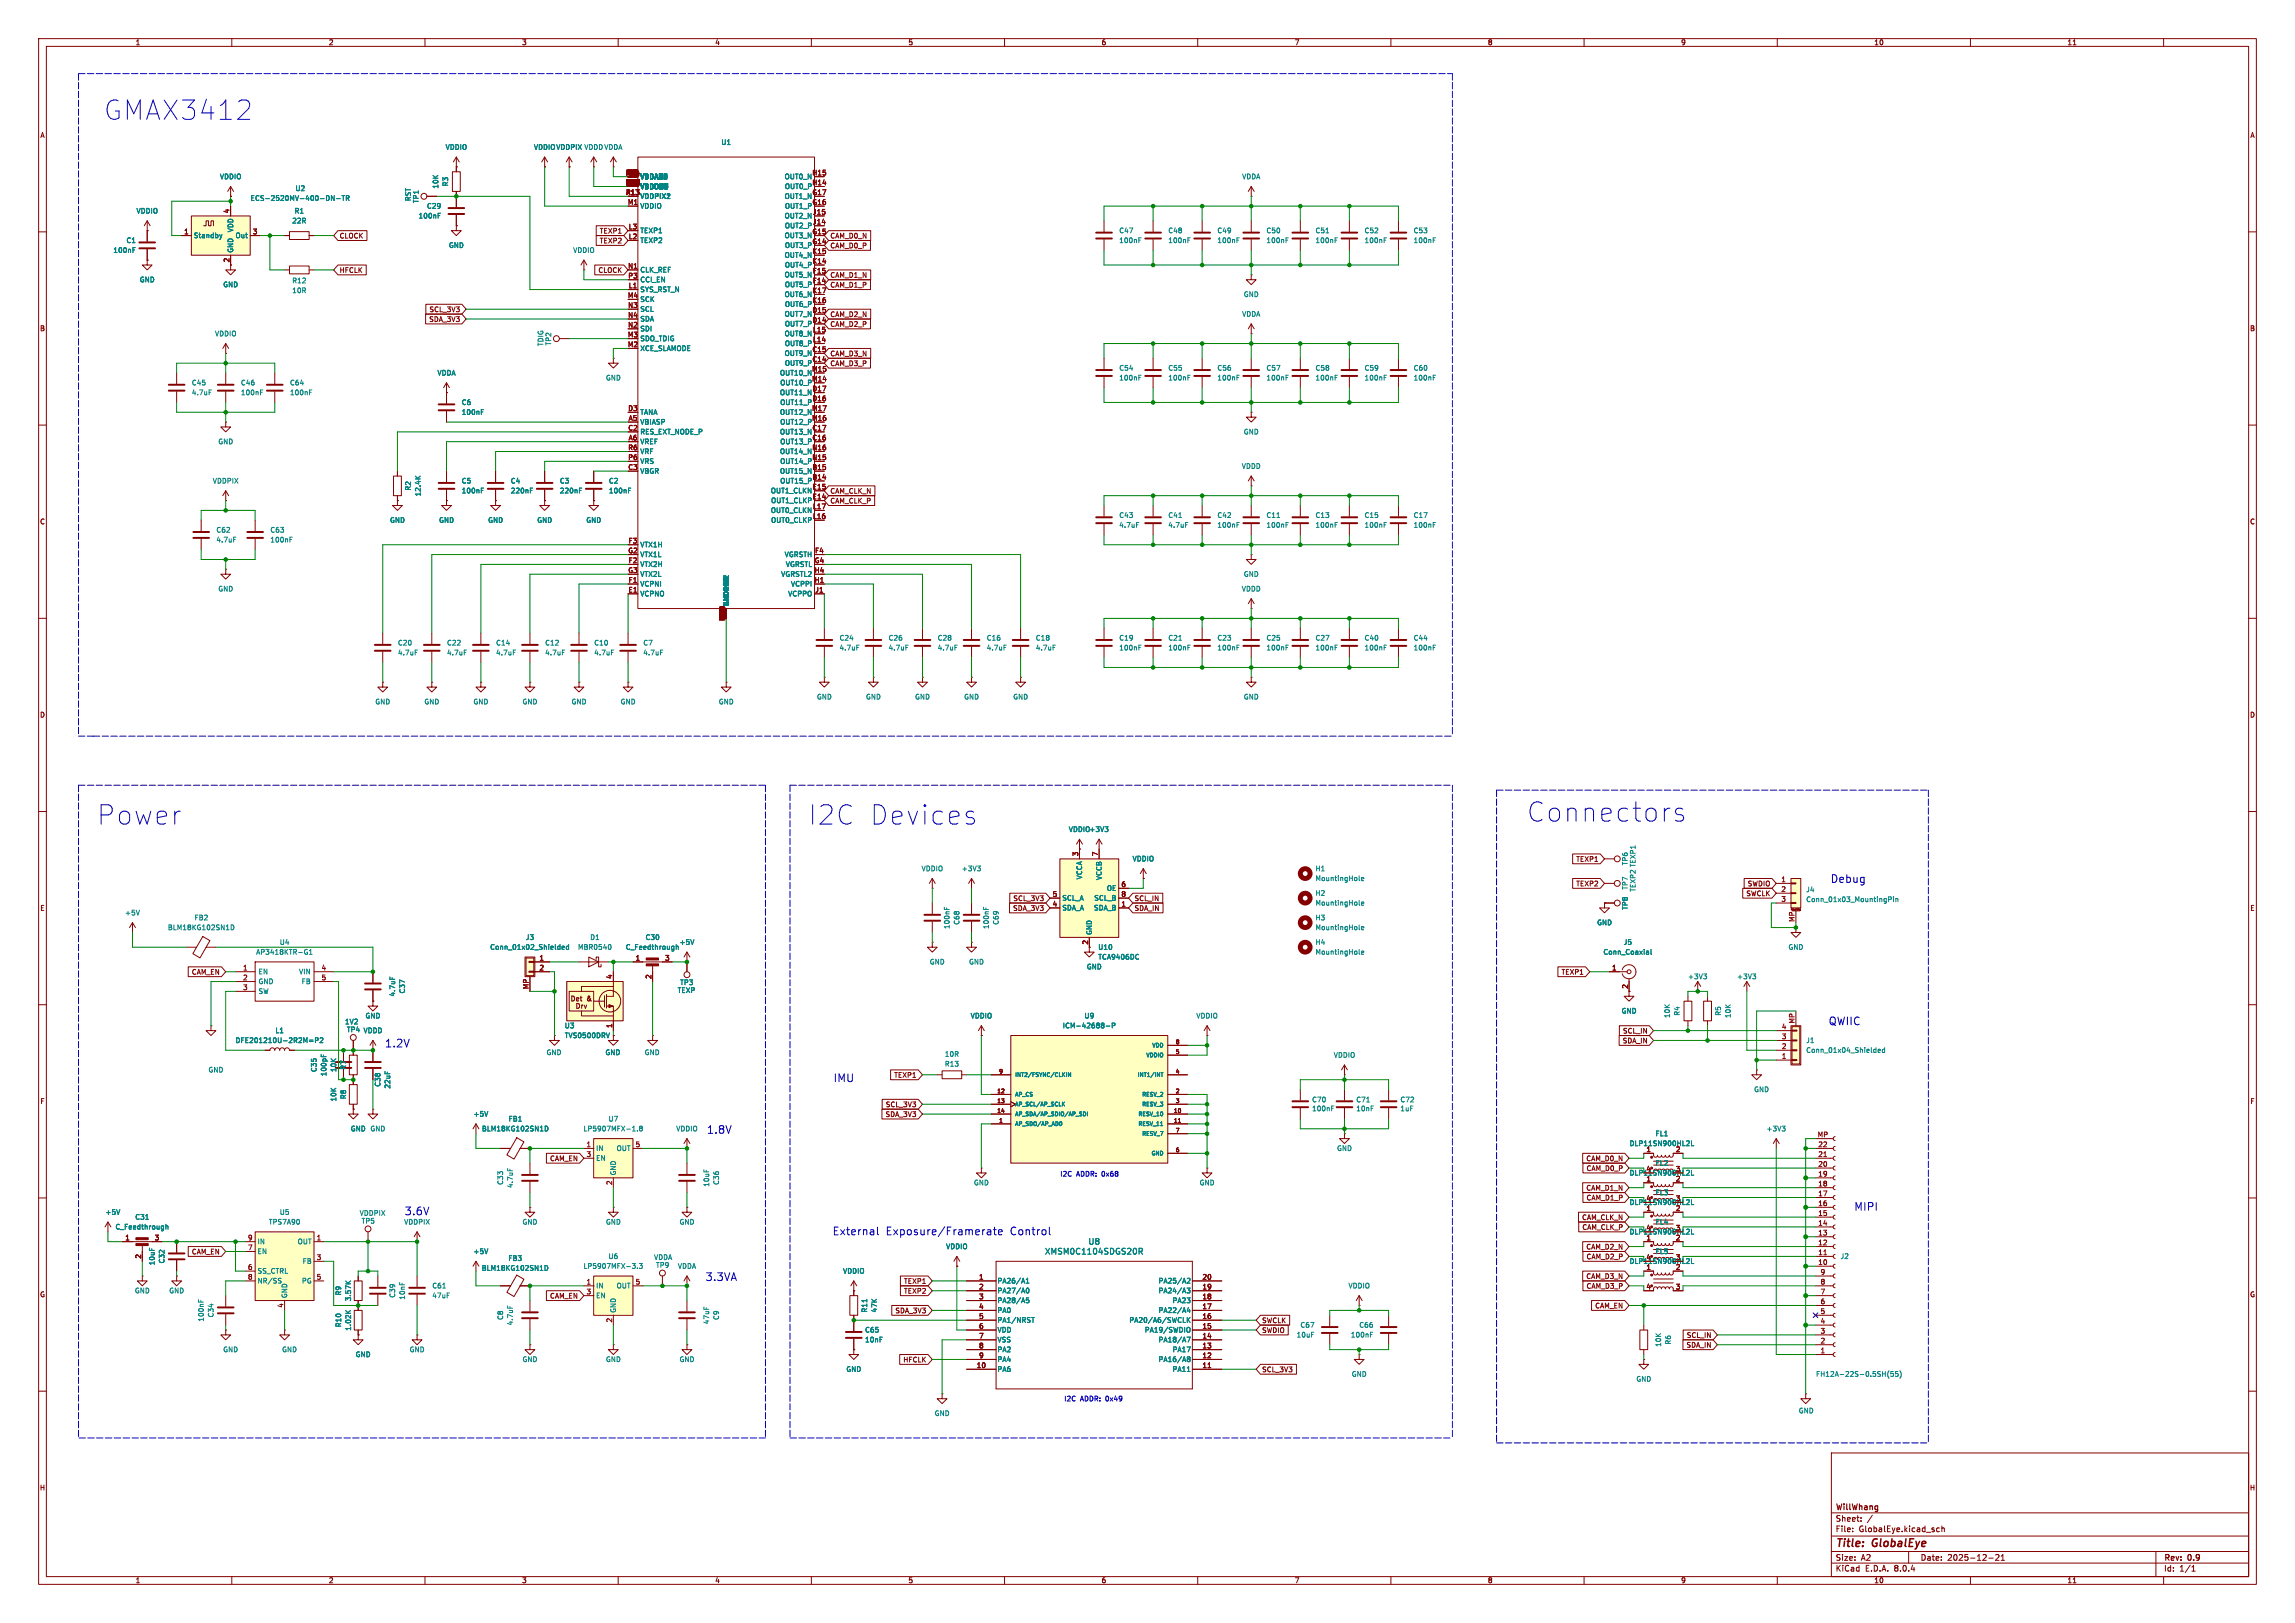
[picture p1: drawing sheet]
<svg xmlns="http://www.w3.org/2000/svg" width="594mm" height="420mm" viewBox="0 0 594 420" stroke-linecap="round" stroke-linejoin="round" font-family="sans-serif">
<defs><g id="words">
<g font-size="7" fill="#0000c2">
<text x="26.7" y="31.5">GMAX3412</text>
<text x="24.9" y="213.9">Power</text>
<text x="209" y="213.9">I2C Devices</text>
<text x="395" y="213.1">Connectors</text>
</g>
<g font-size="2.8" fill="#0000c2">
<text x="473.7" y="228.6">Debug</text>
<text x="473.2" y="265.4">QWIIC</text>
<text x="99.6" y="271.2">1.2V</text>
<text x="215.6" y="280.2">IMU</text>
<text x="182.9" y="293.6">1.8V</text>
<text x="104.7" y="314.7">3.6V</text>
<text x="479.8" y="313.4">MIPI</text>
<text x="215.4" y="319.8">External</text>
<text x="229.2" y="319.8">Exposure/Framerate</text>
<text x="261.3" y="319.8">Control</text>
<text x="182.6" y="331.7">3.3VA</text>
</g>
<g font-size="2.8" fill="#840000">
<text x="475" y="400.9">Title:</text>
<text x="484.7" y="400.9">GlobalEye</text>
</g>
<g font-size="2.1" fill="#008484">
<text x="281.6" y="322.3">U8</text>
<text x="270.4" y="324.8">XMSM0C1104SDGS20R</text>
</g>
<g font-size="2.1" fill="#840000">
<text x="475" y="394">Sheet:</text>
<text x="475" y="391.2">WillWhang</text>
<text x="475" y="396.7">File:</text>
<text x="481.1" y="396.7">GlobalEye.kicad_sch</text>
<text x="475" y="406.9">KiCad</text>
<text x="475" y="404.1">Size:</text>
<text x="481.7" y="404.1">A2</text>
<text x="482.7" y="406.9">E.D.A.</text>
<text x="490.3" y="406.9">8.0.4</text>
<text x="497" y="404.1">Date:</text>
<text x="504" y="404.1">2025-12-21</text>
<text x="560" y="404.3">Rev:</text>
<text x="560" y="406.9">Id:</text>
<text x="564.1" y="406.9">1/1</text>
<text x="566.4" y="404.3">0.9</text>
</g>
<g font-size="1.8" fill="#840000">
<text x="35" y="11.9">1</text>
<text x="85" y="11.9">2</text>
<text x="135" y="11.9">3</text>
<text x="185" y="11.9">4</text>
<text x="235" y="11.9">5</text>
<text x="285" y="11.9">6</text>
<text x="335" y="11.9">7</text>
<text x="385" y="11.9">8</text>
<text x="435" y="11.9">9</text>
<text x="485" y="11.9">10</text>
<text x="535" y="11.9">11</text>
<text x="10.3" y="35.9">A</text>
<text x="582.3" y="35.9">A</text>
<text x="161.9" y="45.5">R11</text>
<text x="161.9" y="45.5">R14</text>
<text x="162.5" y="45.5">D1</text>
<text x="162.5" y="45.5">E3</text>
<text x="210.1" y="45.5">H15</text>
<text x="161.9" y="50.5">R13</text>
<text x="162" y="48">F17</text>
<text x="162" y="48">J17</text>
<text x="162.4" y="53.1">M1</text>
<text x="210.1" y="48">H14</text>
<text x="210.1" y="53.1">G16</text>
<text x="210.1" y="50.5">G17</text>
<text x="59.4" y="55.3" transform="rotate(-90 59.4 55.3)">4</text>
<text x="162.6" y="59.4">L3</text>
<text x="210.3" y="58.2">J14</text>
<text x="210.3" y="55.6">J15</text>
<text x="47.6" y="60.7">1</text>
<text x="65.3" y="60.7">3</text>
<text x="87.8" y="61.9">CLOCK</text>
<text x="155.1" y="60.6">TEXP1</text>
<text x="155.1" y="63.2">TEXP2</text>
<text x="162.6" y="62">L2</text>
<text x="210.1" y="63.2">G14</text>
<text x="210.1" y="60.7">G15</text>
<text x="210.1" y="65.8">K15</text>
<text x="214.8" y="61.9">CAM_D0_N</text>
<text x="214.8" y="64.5">CAM_D0_P</text>
<text x="59.4" y="68" transform="rotate(-90 59.4 68)">2</text>
<text x="87.8" y="70.8">HFCLK</text>
<text x="154.8" y="70.8">CLOCK</text>
<text x="162.5" y="69.6">N1</text>
<text x="210.1" y="68.3">K14</text>
<text x="210.2" y="70.9">F15</text>
<text x="162.4" y="77.2">M4</text>
<text x="162.5" y="72.1">P3</text>
<text x="162.6" y="74.7">L1</text>
<text x="210.1" y="75.9">K17</text>
<text x="210.2" y="73.4">F14</text>
<text x="214.8" y="74.6">CAM_D1_P</text>
<text x="214.8" y="72.1">CAM_D1_N</text>
<text x="111" y="83.5">SDA_3V3</text>
<text x="111" y="81">SCL_3V3</text>
<text x="162.5" y="79.8">N3</text>
<text x="162.5" y="82.3">N4</text>
<text x="210.1" y="83.6">D14</text>
<text x="210.1" y="81">D15</text>
<text x="210.1" y="78.5">K16</text>
<text x="214.8" y="82.2">CAM_D2_N</text>
<text x="10.3" y="85.9">B</text>
<text x="162.4" y="89.9">M2</text>
<text x="162.4" y="87.4">M3</text>
<text x="162.5" y="84.8">N2</text>
<text x="210.3" y="88.6">L14</text>
<text x="210.3" y="86.1">L15</text>
<text x="214.8" y="84.8">CAM_D2_P</text>
<text x="582.3" y="85.9">B</text>
<text x="210.1" y="93.7">C14</text>
<text x="210.1" y="91.2">C15</text>
<text x="214.8" y="94.9">CAM_D3_P</text>
<text x="214.8" y="92.4">CAM_D3_N</text>
<text x="210.1" y="98.8">M14</text>
<text x="210.1" y="96.3">M15</text>
<text x="210.1" y="101.3">D17</text>
<text x="162.5" y="106.4">D3</text>
<text x="210.1" y="106.4">M17</text>
<text x="210.1" y="103.9">D16</text>
<text x="162.5" y="111.5">C2</text>
<text x="162.6" y="109">A5</text>
<text x="210.1" y="109">M16</text>
<text x="210.1" y="111.5">C17</text>
<text x="162.5" y="119.1">P6</text>
<text x="162.5" y="116.6">R6</text>
<text x="162.6" y="114">A6</text>
<text x="210.1" y="119.1">N15</text>
<text x="210.1" y="116.6">N16</text>
<text x="210.1" y="114">C16</text>
<text x="162.5" y="121.7">C3</text>
<text x="210.1" y="124.2">B14</text>
<text x="210.1" y="121.7">B15</text>
<text x="210.2" y="129.3">E14</text>
<text x="210.2" y="126.7">E15</text>
<text x="210.3" y="131.8">L17</text>
<text x="214.8" y="130.5">CAM_CLK_P</text>
<text x="214.8" y="128">CAM_CLK_N</text>
<text x="10.3" y="135.9">C</text>
<text x="210.3" y="134.4">L16</text>
<text x="582.3" y="135.9">C</text>
<text x="162.5" y="143.3">G2</text>
<text x="162.6" y="140.7">F3</text>
<text x="210.8" y="143.3">F4</text>
<text x="162.5" y="148.3">G3</text>
<text x="162.6" y="145.8">F2</text>
<text x="210.7" y="148.3">H4</text>
<text x="210.7" y="145.8">G4</text>
<text x="162.5" y="153.4">E1</text>
<text x="162.6" y="150.9">F1</text>
<text x="210.7" y="150.9">H1</text>
<text x="210.9" y="153.4">J1</text>
<text x="187.7" y="160.6" transform="rotate(-90 187.7 160.6)">F16</text>
<text x="187.7" y="160.5" transform="rotate(-90 187.7 160.5)">J16</text>
<text x="187.7" y="160.2" transform="rotate(-90 187.7 160.2)">M7</text>
<text x="187.7" y="160.1" transform="rotate(-90 187.7 160.1)">N5</text>
<text x="187.7" y="160.1" transform="rotate(-90 187.7 160.1)">B4</text>
<text x="187.7" y="160.1" transform="rotate(-90 187.7 160.1)">C9</text>
<text x="10.3" y="185.9">D</text>
<text x="582.3" y="185.9">D</text>
<text x="279.1" y="221.7" transform="rotate(-90 279.1 221.7)">3</text>
<text x="284.2" y="221.7" transform="rotate(-90 284.2 221.7)">7</text>
<text x="407.9" y="223.2">TEXP1</text>
<text x="262.2" y="233.4">SCL_3V3</text>
<text x="272.3" y="232.2">5</text>
<text x="290.1" y="229.6">6</text>
<text x="290.1" y="232.2">8</text>
<text x="293.5" y="233.4">SCL_IN</text>
<text x="407.9" y="229.6">TEXP2</text>
<text x="451.9" y="232.1">SWCLK</text>
<text x="452.2" y="229.6">SWDIO</text>
<text x="460.9" y="228.3">1</text>
<text x="460.9" y="230.9">2</text>
<text x="460.9" y="233.4">3</text>
<text x="10.3" y="235.9">E</text>
<text x="262.1" y="235.9">SDA_3V3</text>
<text x="272.3" y="234.7">4</text>
<text x="290.1" y="234.7">1</text>
<text x="293.5" y="235.9">SDA_IN</text>
<text x="464.6" y="238.7" transform="rotate(-90 464.6 238.7)">MP</text>
<text x="582.3" y="235.9">E</text>
<text x="281.7" y="244.5" transform="rotate(-90 281.7 244.5)">2</text>
<text x="62.8" y="251.2">1</text>
<text x="83.1" y="251.2">4</text>
<text x="139.5" y="248.7">1</text>
<text x="139.5" y="251.2">2</text>
<text x="164.4" y="248.7">1</text>
<text x="172" y="248.7">3</text>
<text x="417.1" y="251.2">1</text>
<text x="49.5" y="252.4">CAM_EN</text>
<text x="62.8" y="253.7">2</text>
<text x="62.8" y="256.3">3</text>
<text x="83.1" y="253.7">5</text>
<text x="136.9" y="256.1" transform="rotate(-90 136.9 256.1)">MP</text>
<text x="158.5" y="253.4" transform="rotate(-90 158.5 253.4)">4</text>
<text x="168.7" y="253.4" transform="rotate(-90 168.7 253.4)">2</text>
<text x="404" y="252.4">TEXP1</text>
<text x="421.4" y="256" transform="rotate(-90 421.4 256)">2</text>
<text x="147.6" y="259.3">Det</text>
<text x="148.9" y="261.2">Drv</text>
<text x="151.8" y="259.3">&amp;</text>
<text x="158.5" y="266.1" transform="rotate(-90 158.5 266.1)">1</text>
<text x="419.9" y="267.7">SCL_IN</text>
<text x="461.1" y="269">3</text>
<text x="461.1" y="266.4">4</text>
<text x="464.6" y="265" transform="rotate(-90 464.6 265)">MP</text>
<text x="419.9" y="270.2">SDA_IN</text>
<text x="461.1" y="274.1">1</text>
<text x="461.1" y="271.5">2</text>
<text x="231.3" y="279.1">TEXP1</text>
<text x="10.3" y="285.9">F</text>
<text x="229.1" y="286.7">SCL_3V3</text>
<text x="582.3" y="285.9">F</text>
<text x="229.1" y="289.2">SDA_3V3</text>
<text x="151.7" y="296.9">1</text>
<text x="151.7" y="299.5">3</text>
<text x="164.4" y="296.9">5</text>
<text x="426" y="298.2">1</text>
<text x="433.6" y="298.2">2</text>
<text x="470.3" y="294.4">MP</text>
<text x="470.5" y="299.5">21</text>
<text x="470.5" y="296.9">22</text>
<text x="142.2" y="300.7">CAM_EN</text>
<text x="410.5" y="300.7">CAM_D0_N</text>
<text x="410.5" y="303.2">CAM_D0_P</text>
<text x="421.7" y="304.4">DLP11SN900HL2L</text>
<text x="426" y="305.8">1</text>
<text x="426" y="303.3">4</text>
<text x="433.6" y="305.8">2</text>
<text x="433.6" y="303.3">3</text>
<text x="470.5" y="304.5">19</text>
<text x="470.5" y="302">20</text>
<text x="158.5" y="306.8" transform="rotate(-90 158.5 306.8)">2</text>
<text x="410.5" y="308.3">CAM_D1_N</text>
<text x="410.5" y="310.8">CAM_D1_P</text>
<text x="426" y="310.9">4</text>
<text x="433.6" y="310.9">3</text>
<text x="470.5" y="309.6">17</text>
<text x="470.5" y="307.1">18</text>
<text x="409.4" y="315.9">CAM_CLK_N</text>
<text x="421.7" y="312">DLP11SN900HL2L</text>
<text x="426" y="313.4">1</text>
<text x="433.6" y="313.4">2</text>
<text x="470.5" y="317.2">14</text>
<text x="470.5" y="314.7">15</text>
<text x="470.5" y="312.2">16</text>
<text x="32.3" y="321.1">1</text>
<text x="39.9" y="321.1">3</text>
<text x="64.1" y="323.6">7</text>
<text x="64.1" y="321.1">9</text>
<text x="81.8" y="321.1">1</text>
<text x="409.4" y="318.5">CAM_CLK_P</text>
<text x="410.5" y="323.5">CAM_D2_N</text>
<text x="421.7" y="319.6">DLP11SN900HL2L</text>
<text x="426" y="321.1">1</text>
<text x="426" y="318.5">4</text>
<text x="433.6" y="321.1">2</text>
<text x="433.6" y="318.5">3</text>
<text x="470.5" y="322.3">12</text>
<text x="470.5" y="319.8">13</text>
<text x="36.6" y="325.8" transform="rotate(-90 36.6 325.8)">2</text>
<text x="49.5" y="324.8">CAM_EN</text>
<text x="64.1" y="328.7">6</text>
<text x="81.8" y="326.1">3</text>
<text x="410.5" y="326.1">CAM_D2_P</text>
<text x="421.7" y="327.3">DLP11SN900HL2L</text>
<text x="426" y="326.1">4</text>
<text x="426" y="328.7">1</text>
<text x="433.6" y="326.1">3</text>
<text x="433.6" y="328.7">2</text>
<text x="470.5" y="327.4">10</text>
<text x="470.5" y="324.9">11</text>
<text x="471.1" y="329.9">9</text>
<text x="10.3" y="335.9">G</text>
<text x="64.1" y="331.2">8</text>
<text x="81.8" y="331.2">5</text>
<text x="151.7" y="332.5">1</text>
<text x="151.7" y="335">3</text>
<text x="164.4" y="332.5">5</text>
<text x="233.9" y="335">TEXP2</text>
<text x="233.9" y="332.4">TEXP1</text>
<text x="253.3" y="331.2">1</text>
<text x="253.3" y="333.8">2</text>
<text x="311.1" y="333.8">19</text>
<text x="311.1" y="331.2">20</text>
<text x="410.5" y="331.2">CAM_D3_N</text>
<text x="410.5" y="333.7">CAM_D3_P</text>
<text x="426" y="333.8">4</text>
<text x="433.6" y="333.8">3</text>
<text x="471.1" y="335">7</text>
<text x="471.1" y="332.5">8</text>
<text x="582.3" y="335.9">G</text>
<text x="73.4" y="338.5" transform="rotate(-90 73.4 338.5)">4</text>
<text x="142.2" y="336.2">CAM_EN</text>
<text x="231.6" y="340">SDA_3V3</text>
<text x="253.3" y="336.3">3</text>
<text x="253.3" y="338.8">4</text>
<text x="253.3" y="341.4">5</text>
<text x="311.1" y="341.4">16</text>
<text x="311.1" y="338.8">17</text>
<text x="311.1" y="336.3">18</text>
<text x="412.7" y="338.8">CAM_EN</text>
<text x="471.1" y="340.1">5</text>
<text x="471.1" y="337.6">6</text>
<text x="158.5" y="342.3" transform="rotate(-90 158.5 342.3)">2</text>
<text x="253.3" y="343.9">6</text>
<text x="253.3" y="346.5">7</text>
<text x="311.1" y="346.5">14</text>
<text x="311.1" y="343.9">15</text>
<text x="326.6" y="342.6">SWCLK</text>
<text x="326.6" y="345.1">SWDIO</text>
<text x="436.5" y="346.4">SCL_IN</text>
<text x="471.1" y="347.7">2</text>
<text x="471.1" y="345.2">3</text>
<text x="471.1" y="342.6">4</text>
<text x="233.7" y="352.7">HFCLK</text>
<text x="253.3" y="349">8</text>
<text x="253.3" y="351.5">9</text>
<text x="311.1" y="351.5">12</text>
<text x="311.1" y="349">13</text>
<text x="436.4" y="348.9">SDA_IN</text>
<text x="471.1" y="350.3">1</text>
<text x="252.7" y="354.1">10</text>
<text x="311.1" y="354.1">11</text>
<text x="326.6" y="355.3">SCL_3V3</text>
<text x="10.2" y="385.9">H</text>
<text x="582.2" y="385.9">H</text>
<text x="35" y="409.9">1</text>
<text x="85" y="409.9">2</text>
<text x="135" y="409.9">3</text>
<text x="185" y="409.9">4</text>
<text x="235" y="409.9">5</text>
<text x="285" y="409.9">6</text>
<text x="335" y="409.9">7</text>
<text x="385" y="409.9">8</text>
<text x="435" y="409.9">9</text>
<text x="485" y="409.9">10</text>
<text x="535" y="409.9">11</text>
</g>
<g font-size="1.8" fill="#008484">
<text x="115.2" y="39">VDDIO</text>
<text x="138.1" y="39">VDDIOVDDPIX VDDDVDDA</text>
<text x="138.1" y="39">VDDIOVDDPIX</text>
<text x="186.6" y="37.7">U1</text>
<text x="56.8" y="46.6">VDDIO</text>
<text x="165.6" y="46.6">VDDA4</text>
<text x="165.6" y="46.6">VDDA1</text>
<text x="165.6" y="46.6">VDDA2</text>
<text x="165.6" y="46.6">VDDA11</text>
<text x="203" y="46.6">OUT0_N</text>
<text x="321.4" y="46.6">VDDA</text>
<text x="64.7" y="52.2">ECS-2520MV-400-DN-TR</text>
<text x="76.4" y="49.6">U2</text>
<text x="106.5" y="52.2" transform="rotate(-90 106.5 52.2)">RST</text>
<text x="108.6" y="52.7" transform="rotate(-90 108.6 52.7)">TP1</text>
<text x="113.6" y="48.9" transform="rotate(-90 113.6 48.9)">10K</text>
<text x="116.2" y="48.3" transform="rotate(-90 116.2 48.3)">R3</text>
<text x="165.6" y="51.7">VDDPIX1</text>
<text x="165.6" y="49.1">VDDD1</text>
<text x="165.6" y="49.1">VDDD2</text>
<text x="165.6" y="49.1">VDDD11</text>
<text x="203" y="51.7">OUT1_N</text>
<text x="203" y="49.1">OUT0_P</text>
<text x="35.2" y="55.5">VDDIO</text>
<text x="75.5" y="58">22R</text>
<text x="76.1" y="55.5">R1</text>
<text x="108.2" y="56.7">100nF</text>
<text x="110.4" y="54.2">C29</text>
<text x="165.6" y="54.2">VDDIO</text>
<text x="203" y="56.7">OUT2_N</text>
<text x="203" y="54.2">OUT1_P</text>
<text x="203" y="59.3">OUT2_P</text>
<text x="29.2" y="65.6">100nF</text>
<text x="32.6" y="63.1">C1</text>
<text x="50" y="61.8">Standby</text>
<text x="60.6" y="65.5" transform="rotate(-90 60.6 65.5)">GND</text>
<text x="60.6" y="60.2" transform="rotate(-90 60.6 60.2)">VDD</text>
<text x="60.9" y="61.8">Out</text>
<text x="116.1" y="64.4">GND</text>
<text x="148.2" y="65.6">VDDIO</text>
<text x="165.6" y="63.1">TEXP2</text>
<text x="165.6" y="60.6">TEXP1</text>
<text x="203" y="61.8">OUT3_N</text>
<text x="203" y="64.4">OUT3_P</text>
<text x="289.6" y="60.6">C47</text>
<text x="289.6" y="63.1">100nF</text>
<text x="302.3" y="60.6">C48</text>
<text x="302.3" y="63.1">100nF</text>
<text x="315" y="60.6">C49</text>
<text x="315" y="63.1">100nF</text>
<text x="327.7" y="60.6">C50</text>
<text x="327.7" y="63.1">100nF</text>
<text x="340.4" y="60.6">C51</text>
<text x="340.4" y="63.1">100nF</text>
<text x="353.1" y="60.6">C52</text>
<text x="353.1" y="63.1">100nF</text>
<text x="365.8" y="60.6">C53</text>
<text x="365.8" y="63.1">100nF</text>
<text x="165.6" y="70.7">CLK_REF</text>
<text x="203" y="72">OUT5_N</text>
<text x="203" y="66.9">OUT4_N</text>
<text x="203" y="69.4">OUT4_P</text>
<text x="36.1" y="73.3">GND</text>
<text x="57.7" y="74.5">GND</text>
<text x="75.5" y="73.5">R12</text>
<text x="75.5" y="76">10R</text>
<text x="165.6" y="75.8">SYS_RST_N</text>
<text x="165.6" y="73.3">CCI_EN</text>
<text x="203" y="77.1">OUT6_N</text>
<text x="203" y="74.5">OUT5_P</text>
<text x="321.8" y="77.1">GND</text>
<text x="165.6" y="78.3">SCK</text>
<text x="165.6" y="80.9">SCL</text>
<text x="165.6" y="83.4">SDA</text>
<text x="203" y="82.1">OUT7_N</text>
<text x="203" y="79.6">OUT6_P</text>
<text x="321.4" y="82.1">VDDA</text>
<text x="55.5" y="87.2">VDDIO</text>
<text x="140.8" y="89.7" transform="rotate(-90 140.8 89.7)">TDIG</text>
<text x="142.8" y="89.5" transform="rotate(-90 142.8 89.5)">TP2</text>
<text x="165.6" y="88.5">SDO_TDIG</text>
<text x="165.6" y="86">SDI</text>
<text x="203" y="87.2">OUT8_N</text>
<text x="203" y="84.7">OUT7_P</text>
<text x="203" y="89.8">OUT8_P</text>
<text x="165.6" y="91">XCE_SLAMODE</text>
<text x="203" y="92.3">OUT9_N</text>
<text x="203" y="94.8">OUT9_P</text>
<text x="49.5" y="99.9">C45</text>
<text x="62.2" y="99.9">C46</text>
<text x="74.9" y="99.9">C64</text>
<text x="113.1" y="97.4">VDDA</text>
<text x="156.7" y="98.7">GND</text>
<text x="201.8" y="97.4">OUT10_N</text>
<text x="201.8" y="99.9">OUT10_P</text>
<text x="289.6" y="96.1">C54</text>
<text x="289.6" y="98.7">100nF</text>
<text x="302.3" y="96.1">C55</text>
<text x="302.3" y="98.7">100nF</text>
<text x="315" y="96.1">C56</text>
<text x="315" y="98.7">100nF</text>
<text x="327.7" y="96.1">C57</text>
<text x="327.7" y="98.7">100nF</text>
<text x="340.4" y="96.1">C58</text>
<text x="340.4" y="98.7">100nF</text>
<text x="353.1" y="96.1">C59</text>
<text x="353.1" y="98.7">100nF</text>
<text x="365.8" y="96.1">C60</text>
<text x="365.8" y="98.7">100nF</text>
<text x="49.5" y="102.5">4.7uF</text>
<text x="62.2" y="102.5">100nF</text>
<text x="74.9" y="102.5">100nF</text>
<text x="119.4" y="105">C6</text>
<text x="119.4" y="107.5">100nF</text>
<text x="165.6" y="107.5">TANA</text>
<text x="201.8" y="102.5">OUT11_N</text>
<text x="201.8" y="107.5">OUT12_N</text>
<text x="201.8" y="105">OUT11_P</text>
<text x="165.6" y="110.1">VBIASP</text>
<text x="165.6" y="112.6">RES_EXT_NODE_P</text>
<text x="201.8" y="112.6">OUT13_N</text>
<text x="201.8" y="110.1">OUT12_P</text>
<text x="321.8" y="112.6">GND</text>
<text x="56.4" y="115.2">GND</text>
<text x="165.6" y="115.2">VREF</text>
<text x="165.6" y="117.7">VRF</text>
<text x="201.8" y="117.7">OUT14_N</text>
<text x="201.8" y="115.2">OUT13_P</text>
<text x="55" y="125.3">VDDPIX</text>
<text x="119.4" y="125.3">C5</text>
<text x="132.1" y="125.3">C4</text>
<text x="144.8" y="125.3">C3</text>
<text x="157.5" y="125.3">C2</text>
<text x="165.6" y="122.8">VBGR</text>
<text x="165.6" y="120.2">VRS</text>
<text x="201.8" y="122.8">OUT15_N</text>
<text x="201.8" y="125.3">OUT15_P</text>
<text x="201.8" y="120.2">OUT14_P</text>
<text x="321.3" y="121.5">VDDD</text>
<text x="106.5" y="127.1" transform="rotate(-90 106.5 127.1)">R2</text>
<text x="109.1" y="128.6" transform="rotate(-90 109.1 128.6)">12.4K</text>
<text x="119.4" y="127.9">100nF</text>
<text x="132.1" y="127.9">220nF</text>
<text x="144.8" y="127.9">220nF</text>
<text x="157.5" y="127.9">100nF</text>
<text x="199.4" y="127.9">OUT1_CLKN</text>
<text x="199.5" y="130.4">OUT1_CLKP</text>
<text x="100.8" y="135.5">GND</text>
<text x="113.5" y="135.5">GND</text>
<text x="126.2" y="135.5">GND</text>
<text x="138.9" y="135.5">GND</text>
<text x="151.6" y="135.5">GND</text>
<text x="199.4" y="132.9">OUT0_CLKN</text>
<text x="199.5" y="135.5">OUT0_CLKP</text>
<text x="289.6" y="134.2">C43</text>
<text x="289.6" y="136.8">4.7uF</text>
<text x="302.3" y="134.2">C41</text>
<text x="302.3" y="136.8">4.7uF</text>
<text x="315" y="134.2">C42</text>
<text x="315" y="136.8">100nF</text>
<text x="327.7" y="134.2">C11</text>
<text x="327.7" y="136.8">100nF</text>
<text x="340.4" y="134.2">C13</text>
<text x="340.4" y="136.8">100nF</text>
<text x="353.1" y="134.2">C15</text>
<text x="353.1" y="136.8">100nF</text>
<text x="365.8" y="134.2">C17</text>
<text x="365.8" y="136.8">100nF</text>
<text x="55.9" y="138">C62</text>
<text x="55.9" y="140.6">4.7uF</text>
<text x="69.9" y="140.6">100nF</text>
<text x="69.9" y="138">C63</text>
<text x="165.6" y="141.8">VTX1H</text>
<text x="165.6" y="146.9">VTX2H</text>
<text x="165.6" y="144.4">VTX1L</text>
<text x="165.6" y="149.5">VTX2L</text>
<text x="202.1" y="149.5">VGRSTL2</text>
<text x="203" y="144.4">VGRSTH</text>
<text x="203.3" y="146.9">VGRSTL</text>
<text x="321.8" y="149.5">GND</text>
<text x="56.4" y="153.3">GND</text>
<text x="165.6" y="154.5">VCPNO</text>
<text x="165.6" y="152">VCPNI</text>
<text x="203.9" y="154.5">VCPPO</text>
<text x="204.6" y="152">VCPPI</text>
<text x="321.3" y="153.3">VDDD</text>
<text x="188.8" y="157" transform="rotate(-90 188.8 157)">GNDPIX1</text>
<text x="188.8" y="157" transform="rotate(-90 188.8 157)">GNDD1</text>
<text x="188.8" y="157" transform="rotate(-90 188.8 157)">GNDD2</text>
<text x="188.8" y="157" transform="rotate(-90 188.8 157)">GNDD11</text>
<text x="188.8" y="157" transform="rotate(-90 188.8 157)">GNDD12</text>
<text x="102.9" y="167.2">C20</text>
<text x="115.6" y="167.2">C22</text>
<text x="128.3" y="167.2">C14</text>
<text x="141" y="167.2">C12</text>
<text x="153.7" y="167.2">C10</text>
<text x="166.4" y="167.2">C7</text>
<text x="217.2" y="166">C24</text>
<text x="229.9" y="166">C26</text>
<text x="242.6" y="166">C28</text>
<text x="255.3" y="166">C16</text>
<text x="268" y="166">C18</text>
<text x="289.6" y="166">C19</text>
<text x="302.3" y="166">C21</text>
<text x="315" y="166">C23</text>
<text x="327.7" y="166">C25</text>
<text x="340.4" y="166">C27</text>
<text x="353.1" y="166">C40</text>
<text x="365.8" y="166">C44</text>
<text x="102.9" y="169.8">4.7uF</text>
<text x="115.6" y="169.8">4.7uF</text>
<text x="128.3" y="169.8">4.7uF</text>
<text x="141" y="169.8">4.7uF</text>
<text x="153.7" y="169.8">4.7uF</text>
<text x="166.4" y="169.8">4.7uF</text>
<text x="217.2" y="168.5">4.7uF</text>
<text x="229.9" y="168.5">4.7uF</text>
<text x="242.6" y="168.5">4.7uF</text>
<text x="255.3" y="168.5">4.7uF</text>
<text x="268" y="168.5">4.7uF</text>
<text x="289.6" y="168.5">100nF</text>
<text x="302.3" y="168.5">100nF</text>
<text x="315" y="168.5">100nF</text>
<text x="327.7" y="168.5">100nF</text>
<text x="340.4" y="168.5">100nF</text>
<text x="353.1" y="168.5">100nF</text>
<text x="365.8" y="168.5">100nF</text>
<text x="97" y="182.5">GND</text>
<text x="109.7" y="182.5">GND</text>
<text x="122.4" y="182.5">GND</text>
<text x="135.1" y="182.5">GND</text>
<text x="147.8" y="182.5">GND</text>
<text x="160.5" y="182.5">GND</text>
<text x="185.9" y="182.5">GND</text>
<text x="211.3" y="181.2">GND</text>
<text x="224" y="181.2">GND</text>
<text x="236.7" y="181.2">GND</text>
<text x="249.4" y="181.2">GND</text>
<text x="262.1" y="181.2">GND</text>
<text x="321.8" y="181.2">GND</text>
<text x="276.5" y="215.5">VDDIO+3V3</text>
<text x="238.4" y="225.7">VDDIO</text>
<text x="248.8" y="225.7">+3V3</text>
<text x="280.3" y="227.7" transform="rotate(-90 280.3 227.7)">VCCA</text>
<text x="285.3" y="227.9" transform="rotate(-90 285.3 227.9)">VCCB</text>
<text x="293" y="223.1">VDDIO</text>
<text x="340.4" y="225.7">H1</text>
<text x="421.5" y="224" transform="rotate(-90 421.5 224)">TP6</text>
<text x="274.8" y="233.3">SCL_A</text>
<text x="283.1" y="233.3">SCL_B</text>
<text x="286.4" y="230.7">OE</text>
<text x="340.4" y="232">H2</text>
<text x="340.4" y="228.2">MountingHole</text>
<text x="421.5" y="230.4" transform="rotate(-90 421.5 230.4)">TP7</text>
<text x="423.5" y="230.9" transform="rotate(-90 423.5 230.9)">TEXP2 TEXP1</text>
<text x="467.4" y="231.1">J4</text>
<text x="467.4" y="233.6">Conn_01x03_MountingPin</text>
<text x="32.3" y="237.1">+5V</text>
<text x="50.2" y="238.4">FB2</text>
<text x="248.5" y="239.4" transform="rotate(-90 248.5 239.4)">C68</text>
<text x="258.7" y="239.4" transform="rotate(-90 258.7 239.4)">C69</text>
<text x="274.8" y="235.8">SDA_A</text>
<text x="283" y="235.8">SDA_B</text>
<text x="340.4" y="234.5">MountingHole</text>
<text x="340.4" y="238.4">H3</text>
<text x="413.3" y="239.6">GND</text>
<text x="421.5" y="235.6" transform="rotate(-90 421.5 235.6)">TP8</text>
<text x="43.3" y="240.9">BLM18KG102SN1D</text>
<text x="72.3" y="244.7">U4</text>
<text x="126.7" y="246">Conn_01x02_Shielded</text>
<text x="136" y="243.4">J3</text>
<text x="149.5" y="246">MBR0540</text>
<text x="152.6" y="243.4">D1</text>
<text x="161.9" y="246">C_Feedthrough</text>
<text x="167" y="243.4">C30</text>
<text x="175.8" y="244.7">+5V</text>
<text x="246" y="240.5" transform="rotate(-90 246 240.5)">100nF</text>
<text x="256.1" y="240.5" transform="rotate(-90 256.1 240.5)">100nF</text>
<text x="282.8" y="242.1" transform="rotate(-90 282.8 242.1)">GND</text>
<text x="284.1" y="246">U10</text>
<text x="340.4" y="244.7">H4</text>
<text x="340.4" y="240.9">MountingHole</text>
<text x="420.1" y="244.7">J5</text>
<text x="462.8" y="246">GND</text>
<text x="66.2" y="247.2">AP3418KTR-G1</text>
<text x="240.5" y="249.8">GND</text>
<text x="250.7" y="249.8">GND</text>
<text x="281.2" y="251.1">GND</text>
<text x="284.1" y="248.5">TCA9406DC</text>
<text x="340.4" y="247.2">MountingHole</text>
<text x="414.9" y="247.2">Conn_Coaxial</text>
<text x="66.8" y="252.3">EN</text>
<text x="66.8" y="254.9">GND</text>
<text x="66.8" y="257.4">SW</text>
<text x="77.3" y="252.3">VIN</text>
<text x="78" y="254.9">FB</text>
<text x="105" y="257.2" transform="rotate(-90 105 257.2)">C37</text>
<text x="175.3" y="257.1">TEXP</text>
<text x="175.9" y="255.1">TP3</text>
<text x="436.8" y="253.6">+3V3</text>
<text x="449.5" y="253.6">+3V3</text>
<text x="94.5" y="263.8">GND</text>
<text x="102.5" y="258" transform="rotate(-90 102.5 258)">4.7uF</text>
<text x="251.1" y="263.8">VDDIO</text>
<text x="280.6" y="263.8">U9</text>
<text x="309.5" y="263.8">VDDIO</text>
<text x="419.6" y="262.5">GND</text>
<text x="432.4" y="263.6" transform="rotate(-90 432.4 263.6)">10K</text>
<text x="434.9" y="263" transform="rotate(-90 434.9 263)">R4</text>
<text x="445.6" y="263" transform="rotate(-90 445.6 263)">R5</text>
<text x="448.2" y="263.6" transform="rotate(-90 448.2 263.6)">10K</text>
<text x="71.2" y="267.6">L1</text>
<text x="89.2" y="265.3">1V2</text>
<text x="89.7" y="267.3">TP4 VDDD</text>
<text x="146.1" y="268.8">TVS0500DRV</text>
<text x="146.1" y="266.3">U3</text>
<text x="274.9" y="266.3">ICM-42688-P</text>
<text x="60.9" y="270.1">DFE201210U-2R2M=P2</text>
<text x="141.3" y="273.2">GND</text>
<text x="156.6" y="273.2">GND</text>
<text x="166.7" y="273.2">GND</text>
<text x="244.4" y="273.7">10R</text>
<text x="345.1" y="273.9">VDDIO</text>
<text x="467.4" y="270.1">J1</text>
<text x="467.4" y="272.6">Conn_01x04_Shielded</text>
<text x="53.8" y="277.7">GND</text>
<text x="82.1" y="277.5" transform="rotate(-90 82.1 277.5)">C35</text>
<text x="84.7" y="278.6" transform="rotate(-90 84.7 278.6)">100pF</text>
<text x="87.2" y="277.5" transform="rotate(-90 87.2 277.5)">10K</text>
<text x="89.8" y="276.9" transform="rotate(-90 89.8 276.9)">R7</text>
<text x="98.7" y="281.3" transform="rotate(-90 98.7 281.3)">C38</text>
<text x="101.2" y="281.8" transform="rotate(-90 101.2 281.8)">22uF</text>
<text x="244.4" y="276.2">R13</text>
<text x="87.2" y="285.2" transform="rotate(-90 87.2 285.2)">10K</text>
<text x="89.8" y="284.6" transform="rotate(-90 89.8 284.6)">R8</text>
<text x="339.5" y="285.4">C70</text>
<text x="339.5" y="287.8">100nF</text>
<text x="350.9" y="285.4">C71</text>
<text x="350.9" y="287.8">10nF</text>
<text x="362.3" y="285.4">C72</text>
<text x="362.3" y="287.8">1uF</text>
<text x="453.9" y="282.8">GND</text>
<text x="90.7" y="293">GND GND</text>
<text x="90.7" y="293">GND</text>
<text x="122.4" y="289.2">+5V</text>
<text x="124.6" y="293">BLM18KG102SN1D</text>
<text x="131.5" y="290.4">FB1</text>
<text x="150.9" y="293">LP5907MFX-1.8</text>
<text x="157.4" y="290.4">U7</text>
<text x="174.9" y="293">VDDIO</text>
<text x="457.1" y="293">+3V3</text>
<text x="154.2" y="298">IN</text>
<text x="159.5" y="298">OUT</text>
<text x="345.9" y="298">GND</text>
<text x="421.7" y="296.8">DLP11SN900HL2L</text>
<text x="428.4" y="294.2">FL1</text>
<text x="154.2" y="300.6">EN</text>
<text x="159.6" y="304.3" transform="rotate(-90 159.6 304.3)">GND</text>
<text x="428.4" y="301.9">FL2</text>
<text x="130.4" y="306.7" transform="rotate(-90 130.4 306.7)">C33</text>
<text x="132.9" y="307.5" transform="rotate(-90 132.9 307.5)">4.7uF</text>
<text x="183.7" y="307.2" transform="rotate(-90 183.7 307.2)">10uF</text>
<text x="186.3" y="306.7" transform="rotate(-90 186.3 306.7)">C36</text>
<text x="252" y="306.9">GND</text>
<text x="310.4" y="306.9">GND</text>
<text x="428.4" y="309.5">FL3</text>
<text x="27.2" y="314.6">+5V</text>
<text x="34.9" y="315.8">C31</text>
<text x="69.5" y="317.1">TPS7A90</text>
<text x="72.3" y="314.6">U5</text>
<text x="93" y="314.8">VDDPIX</text>
<text x="93.5" y="316.8">TP5</text>
<text x="104.5" y="317.1">VDDPIX</text>
<text x="135.1" y="317.1">GND</text>
<text x="156.7" y="317.1">GND</text>
<text x="175.8" y="317.1">GND</text>
<text x="428.4" y="317.1">FL4</text>
<text x="29.8" y="318.4">C_Feedthrough</text>
<text x="66.5" y="322.2">IN</text>
<text x="76.9" y="322.2">OUT</text>
<text x="244.8" y="323.4">VDDIO</text>
<text x="40.2" y="327.6" transform="rotate(-90 40.2 327.6)">10uF</text>
<text x="42.8" y="327.1" transform="rotate(-90 42.8 327.1)">C32</text>
<text x="66.5" y="329.8">SS_CTRL</text>
<text x="66.5" y="324.7">EN</text>
<text x="78.2" y="327.3">FB</text>
<text x="122.4" y="324.7">+5V</text>
<text x="124.6" y="329">BLM18KG102SN1D</text>
<text x="131.5" y="326.5">FB3</text>
<text x="150.9" y="328.5">LP5907MFX-3.3</text>
<text x="157.4" y="326">U6</text>
<text x="169.2" y="326.2">VDDA</text>
<text x="169.7" y="328.3">TP9</text>
<text x="175.3" y="328.5">VDDA</text>
<text x="218.1" y="329.8">VDDIO</text>
<text x="428.4" y="324.7">FL5</text>
<text x="476.3" y="326">J2</text>
<text x="34.8" y="334.9">GND</text>
<text x="43.7" y="334.9">GND</text>
<text x="66.5" y="332.3">NR/SS</text>
<text x="78" y="332.3">PG</text>
<text x="88.5" y="335.4" transform="rotate(-90 88.5 335.4)">R9</text>
<text x="102.5" y="336" transform="rotate(-90 102.5 336)">C39</text>
<text x="111.8" y="333.6">C61</text>
<text x="154.2" y="333.6">IN</text>
<text x="159.5" y="333.6">OUT</text>
<text x="258.1" y="332.3">PA26/A1</text>
<text x="258.1" y="334.9">PA27/A0</text>
<text x="299.7" y="334.9">PA24/A3</text>
<text x="299.7" y="332.3">PA25/A2</text>
<text x="348.9" y="333.6">VDDIO</text>
<text x="55.5" y="341" transform="rotate(-90 55.5 341)">C34</text>
<text x="74.5" y="336" transform="rotate(-90 74.5 336)">GND</text>
<text x="91" y="336.9" transform="rotate(-90 91 336.9)">3.57K</text>
<text x="105" y="336.4" transform="rotate(-90 105 336.4)">10nF</text>
<text x="111.8" y="336.1">47uF</text>
<text x="130.4" y="341.7" transform="rotate(-90 130.4 341.7)">C8</text>
<text x="154.2" y="336.1">EN</text>
<text x="159.6" y="339.9" transform="rotate(-90 159.6 339.9)">GND</text>
<text x="186.3" y="341.7" transform="rotate(-90 186.3 341.7)">C9</text>
<text x="224.6" y="339.8" transform="rotate(-90 224.6 339.8)">R11</text>
<text x="227.2" y="339.8" transform="rotate(-90 227.2 339.8)">47K</text>
<text x="258.1" y="337.4">PA28/A5</text>
<text x="258.1" y="340">PA0</text>
<text x="299.7" y="340">PA22/A4</text>
<text x="303.4" y="337.4">PA23</text>
<text x="52.9" y="342.1" transform="rotate(-90 52.9 342.1)">100nF</text>
<text x="88.5" y="343.6" transform="rotate(-90 88.5 343.6)">R10</text>
<text x="91" y="344.5" transform="rotate(-90 91 344.5)">1.02K</text>
<text x="132.9" y="343.1" transform="rotate(-90 132.9 343.1)">4.7uF</text>
<text x="183.7" y="342.8" transform="rotate(-90 183.7 342.8)">47uF</text>
<text x="223.8" y="345">C65</text>
<text x="223.8" y="347.6">10nF</text>
<text x="258.1" y="342.5">PA1/NRST</text>
<text x="258.1" y="345">VDD</text>
<text x="258.1" y="347.6">VSS</text>
<text x="292.2" y="342.5">PA20/A6/SWCLK</text>
<text x="296.2" y="345">PA19/SWDIO</text>
<text x="299.7" y="347.6">PA18/A7</text>
<text x="335.5" y="346.3">10uF</text>
<text x="336.5" y="343.8">C67</text>
<text x="349.5" y="346.3">100nF</text>
<text x="351.7" y="343.8">C66</text>
<text x="57.7" y="350.1">GND</text>
<text x="72.9" y="350.1">GND</text>
<text x="91.9" y="351.4">GND</text>
<text x="105.9" y="350.1">GND</text>
<text x="135.1" y="352.7">GND</text>
<text x="156.7" y="352.7">GND</text>
<text x="175.8" y="352.7">GND</text>
<text x="258.1" y="350.1">PA2</text>
<text x="258.1" y="352.7">PA4</text>
<text x="299.7" y="352.7">PA16/A8</text>
<text x="303.4" y="350.1">PA17</text>
<text x="430.1" y="348.7" transform="rotate(-90 430.1 348.7)">10K</text>
<text x="432.7" y="348.1" transform="rotate(-90 432.7 348.1)">R6</text>
<text x="218.9" y="355.2">GND</text>
<text x="258.1" y="355.2">PA6</text>
<text x="303.4" y="355.2">PA11</text>
<text x="349.8" y="356.5">GND</text>
<text x="423.4" y="357.7">GND</text>
<text x="469.9" y="356.5">FH12A-22S-0.5SH(55)</text>
<text x="465.4" y="365.9">GND</text>
<text x="241.8" y="366.6">GND</text>
</g>
<g font-size="1.8" fill="#0000c2">
<text x="274.3" y="304.6">I2C</text>
<text x="278.6" y="304.6">ADDR: 0x68</text>
<text x="275.3" y="362.7">I2C</text>
<text x="279.6" y="362.7">ADDR: 0x49</text>
</g>
<g font-size="1.4" fill="#008484">
<text x="296.5" y="273.8">VDDIO</text>
<text x="298.1" y="271.2">VDD</text>
<text x="262.6" y="278.9">INT2/FSYNC/CLKIN</text>
<text x="294.3" y="278.9">INT1/INT</text>
<text x="262.6" y="283.9">AP_CS</text>
<text x="262.6" y="286.5">AP_SCL/AP_SCLK</text>
<text x="295.5" y="283.9">RESV_2</text>
<text x="295.5" y="286.5">RESV_3</text>
<text x="262.6" y="291.6">AP_SDO/AP_AD0</text>
<text x="262.6" y="289">AP_SDA/AP_SDIO/AP_SDI</text>
<text x="294.5" y="289">RESV_10</text>
<text x="294.5" y="291.6">RESV_11</text>
<text x="295.5" y="294.1">RESV_7</text>
<text x="297.9" y="299.2">GND</text>
</g>
<g font-size="1.4" fill="#840000">
<text x="304.2" y="272.8">5</text>
<text x="304.2" y="270.3">8</text>
<text x="258.5" y="277.9">9</text>
<text x="304.2" y="277.9">4</text>
<text x="258" y="283">12</text>
<text x="258" y="285.5">13</text>
<text x="304.2" y="283">2</text>
<text x="304.2" y="285.5">3</text>
<text x="258" y="288">14</text>
<text x="258.5" y="290.6">1</text>
<text x="303.7" y="288">10</text>
<text x="303.7" y="290.6">11</text>
<text x="304.2" y="293.1">7</text>
<text x="304.2" y="298.2">6</text>
</g>
<text font-size=".5" fill="#840000" x="463.3" y="235.8">Mounting</text>
</g></defs>
<g fill="none" stroke="#840000" stroke-width=".26">
<path d="M10 10h574v400h-574zM12 12h570v396h-570zM60 10v2M110 10v2M160 10v2M210 10v2M260 10v2M310 10v2M360 10v2M410 10v2M460 10v2M510 10v2"/>
<path d="M536.6 11.6h.7M560 10v2M10 60h2M38.1 59.7h.1M38.1 57.2l.8 1.2M38.1 57.2v5.3M38.1 57.2l-.8 1.2M59.7 50.8h.1M59.7 48.3l.8 1.2M59.7 48.3v2.5M59.7 48.3l-.8 1.2M118.1 43.2h.1"/>
<path d="M118.1 58.4v1.3h-1.3l1.3 1.3 1.3-1.3h-1.3M118.1 58.4h.1M118.1 40.6v2.6M118.1 50.8v2.8M118.1 55.6v2.8M118.1 40.6l.8 1.3M118.1 40.6l-.8 1.3M141 43.2h.1M141 40.6l-.8 1.3M141 40.6v2.6M141 40.6l.7 1.3M147.3 43.2h.1"/>
<path d="M147.3 40.6l-.7 1.3M147.3 40.6v2.6M147.3 40.6l.8 1.3M153.7 43.2h.1M153.7 40.6v2.6M153.7 40.6l-.8 1.3M153.7 40.6l.7 1.3M158.7 43.2h.1M158.7 40.6l-.7 1.3M158.7 40.6v2.6M158.7 40.6l.8 1.3M165.1 40.6h45.7v116.9h-45.7z"/>
<path d="M582 60h2M38.1 67.3v1.3h-1.3l1.3 1.3 1.3-1.3h-1.3M38.1 67.3h.1M38.1 64.5v2.8M59.7 68.6v1.3h-1.3l1.3 1.2 1.3-1.2h-1.3M151.1 69.9h.1M151.1 67.3l-.7 1.3M151.1 67.3v2.6M151.1 67.3l.8 1.3M162.6 74.9h2.5M162.6 69.9h2.5M115.6 99.1l-.8 1.2"/>
<path d="M115.6 99.1v2.5M115.6 99.1l.7 1.2M144.8 87.6h2.5M158.7 92.7v1.3h-1.2l1.2 1.3 1.3-1.3h-1.3M158.7 92.7h.1M10 110h2M115.6 101.6h.1M582 110h2M153.7 121.9v2.8M153.7 126.7v2.8M10 160h2M162.6 153.7h2.5"/>
<path d="M162.6 151.1h2.5M210.8 153.7h2.6M210.8 151.1h2.6M582 160h2M226.1 175.3v1.2h1.2l-1.2 1.3-1.3-1.3h1.3M226.1 175.3h.1M226.1 162.6v2.8M226.1 167.4v2.8M238.8 175.3v1.2h1.2l-1.2 1.3-1.3-1.3h1.3M238.8 175.3h.1M238.8 162.6v2.8M238.8 167.4v2.8"/>
<path d="M251.5 175.3v1.2h1.2l-1.2 1.3-1.3-1.3h1.3M251.5 175.3h.1M251.5 162.6v2.8M251.5 167.4v2.8M264.2 175.3v1.2h1.2l-1.2 1.3-1.3-1.3h1.3M264.2 175.3h.1M264.2 162.6v2.8M264.2 167.4v2.8M10 210h2M582 210h2M241.3 229.9h.1M241.3 227.3l-.8 1.3"/>
<path d="M241.3 227.3v2.6M241.3 233.7v2.8M241.3 238.5v2.8M241.3 227.3l.8 1.3M251.5 227.3l-.8 1.3M251.5 227.3v2.6M251.5 227.3l.7 1.3M10 260h2M163.8 248.9h10.2M168.9 249.7v4.3M177.8 246.4v5.1M177.8 246.4l-.8 1.3"/>
<path d="M177.8 246.4l.8 1.3M241.3 243.8v1.3h1.3l-1.3 1.3-1.3-1.3h1.3M241.3 243.8h.1M582 260h2M91.4 269.2v2.6M96.5 287v1.3h1.3l-1.3 1.3-1.3-1.3h1.3M96.5 287h.1M10 310h2M425.4 313.7h2.6v.7l.5 .3 .4-.1 .1-.4 .4 .5 .4-.1 .2-.4 .4 .5 .5-.1 .1-.4 .4 .5 .4-.1 .3-.4 .1 .4 .5 .1 .3-.3 .1-.7h2.5M428 315.7h5.1M428 316.7h5.1M582 310h2"/>
<path d="M247.6 327.7h.1M247.6 325.1l-.7 1.3M247.6 325.1v2.6M247.6 325.1l.8 1.3M425.4 321.3h2.6v.7l.5 .3 .4-.1 .1-.4 .4 .5 .4-.1 .2-.4 .4 .5 .5-.1 .1-.4 .4 .5 .4-.1 .3-.4 .1 .4 .5 .1 .3-.3 .1-.7h2.5M428 323.3h5.1M428 324.4h5.1M221 349.3v1.2h-1.3l1.3 1.3 1.2-1.3h-1.2M221 349.3h.1M221 341.6v2.8M221 346.5v2.8M10 360h2"/>
<path d="M243.8 360.7v1.3h-1.2l1.2 1.2 1.3-1.2h-1.3M243.8 360.7h.1M474 376h108v32h-108zM582 360h2M474 397.5h108M474 391.5h108M479.5 396.2v.2M479.5 395.4v.2M481.7 393.5v.2M481.7 392.7v.2M484.6 392.1l-1.3 1.9M502 395.4h-.5l-.3 .3 .2 .6h.6"/>
<path d="M502.6 395.5l.6-.1v1M502.6 394.9v1.5M60 408v2M110 408v2M160 408v2M210 408v2M260 408v2M310 408v2M360 408v2M410 408v2M460 408v2M474 404.5h108"/>
<path d="M474 401.5h108M494 401.5v3M510 408v2M514.7 403.2h1.2M516.5 402.4l.6-.1 .3 .4-.9 1.1h.9M518 403.8h.8M518 402.7l.4-.4v1.5M536.6 409.6h.7M558 401.5v6.5M560 408v2M567.3 406.6h.9M567.3 405.5l.4-.4v1.5"/>
<circle cx="144" cy="87.6" r=".76"/>
<circle cx="177.8" cy="252.2" r=".76"/>
<circle cx="91.4" cy="268.5" r=".76"/>
</g>
<g fill="#840000" stroke="#840000" stroke-width=".26">
<path d="M167.3 249.4h3.1v.5h-3.1z"/>
<path d="M167.3 247.9h3.1v.5h-3.1z"/>
<circle cx="427.5" cy="325.1" r=".25"/>
<circle cx="427.5" cy="322.3" r=".25"/>
<circle cx="427.5" cy="317.5" r=".25"/>
<circle cx="427.5" cy="314.7" r=".25"/>
</g>
<g fill="none" stroke="#008484" stroke-width=".26">
<path d="M113.4 55.8h.4M113.4 55.2h.6M34.4 64.7h.4M34.4 64.1h.6M162.7 126.9h.4M162.7 126.3h.6M234.5 166.9h.6M247.2 166.9h.6M259.9 166.9h.6M272.6 166.9h.6M244.4 234.7v.6M245 234.9v.4"/>
<path d="M253 224.1h.8l-.5 .5M253.5 224.6l.3 .2-.3 .6M175 244.4v1.3M175.4 244.8l-.4 .2M175.6 245v.7M179.6 243.1l-.4 1.3M437.8 318.1v1.2h.6M437.8 310.5v1.2h.6"/>
</g>
<g fill="none" stroke="#840000" stroke-width=".51">
<path d="M116.1 55.4h4M116.1 53.8h4M36.1 64.3h4M36.1 62.7h4M151.6 126.5h4.1M151.6 125h4.1M224 167.1h4.1M224 165.6h4.1M236.7 167.1h4.1M236.7 165.6h4.1M249.4 167.1h4.1M249.4 165.6h4.1"/>
<path d="M262.1 167.1h4.1M262.1 165.6h4.1M239.3 238.3h4M239.3 236.7h4M218.9 346.2h4.1M218.9 344.7h4.1"/>
</g>
<path d="M49.5 55.9h15.3v10.1h-15.3z" fill="#ffffc2"/>
<g fill="none" stroke="#840000" stroke-width=".26">
<path d="M49.5 55.9h15.3v10.1h-15.3zM52.7 58.4h.6v-1.2h.7v1.2h.6v-1.2h.6v1.2M59.7 53.3v2.6M74.9 59.9h5.1v2.1h-5.1zM47 61h2.5M59.7 66v2.6M64.8 61h2.5M73.7 61h1.2M73.7 69.9h1.2M74.9 68.8h5.1v2.1h-5.1zM80 61h1.3M80 69.9h1.3"/>
<path d="M45.7 96.5v2.8M58.4 91.4h.1M58.4 88.9l-.7 1.3M58.4 88.9v2.5M58.4 96.5v2.8M58.4 88.9l.8 1.3M71.1 96.5v2.8M45.7 101.3v2.8M58.4 109.2v1.3h1.3l-1.3 1.3-1.3-1.3h1.3M58.4 109.2h.1M58.4 101.3v2.8M71.1 101.3v2.8"/>
<path d="M52.1 134.6v2.8M52.1 139.4v2.8M101.9 123.2h2v5.1h-2zM102.9 129.5v1.3h1.2l-1.2 1.3-1.3-1.3h1.3M102.9 129.5h.1M102.9 121.9v1.3M102.9 128.3v1.2M115.6 129.5v1.3h1.2l-1.2 1.3-1.3-1.3h1.3M115.6 129.5h.1M115.6 121.9v2.8M115.6 126.7v2.8M153.7 129.5v1.3h1.2l-1.2 1.3-1.3-1.3h1.3"/>
<path d="M153.7 129.5h.1M111.8 163.8v2.8M111.8 168.7v2.8M124.5 163.8v2.8M124.5 168.7v2.8M137.2 163.8v2.8M137.2 168.7v2.8M149.9 163.8v2.8M149.9 168.7v2.8M284.5 217.2l-.8 1.2M284.5 217.2v2.5M284.5 217.2l.7 1.2"/>
<path d="M34.3 238.8l-.8 1.2M34.3 238.8v2.5M34.3 238.8l.8 1.2M48.3 245.1h2.6M52.5 242.3l1.8 1.1-2.5 4.5-1.9-1.1zM53.3 245.1h2.6M61 251.5h5M61 254h5M61 256.5h5M66 248.9h15.3v10.2h-15.3zM81.3 251.5h5.1M81.3 254h5.1"/>
<path d="M149.9 248.9h7.6M152.4 247.7l2.5 1.2-2.5 1.3zM154.3 248.3v-.6h.6v2.5h.7v-.6M452.1 254l-.7 1.3M452.1 254v2.5M452.1 254l.8 1.3M54.6 265.4v1.3h1.3l-1.3 1.3-1.3-1.3h1.3M54.6 265.4h.1M68.6 271.8h1.2l.2-.5 .5-.2 .4 .2 .2 .5 .2-.5 .5-.2 .4 .2 .2 .5 .2-.5 .4-.2 .5 .2 .2 .5 .1-.5 .5-.2 .4 .2 .2 .5h1.3M143.5 268v1.2h-1.3l1.3 1.3 1.3-1.3h-1.3M143.5 268h.1M312.4 268h.1"/>
<path d="M312.4 265.4l.8 1.3M312.4 265.4v2.6M312.4 265.4l-.7 1.3M123.2 290.8v2.6M123.2 290.8l-.8 1.3M123.2 290.8l.8 1.3M129.5 297.2h2.6M133.8 294.4l1.8 1.1-2.6 4.4-1.8-1zM134.6 297.2h2.6M336.5 281.9v2.8M336.5 286.8v2.8M348 293.4v1.2h1.2l-1.2 1.3-1.3-1.3h1.3"/>
<path d="M348 293.4h.1M348 281.9v2.8M348 286.8v2.8M27.9 316.2l-.7 1.3M27.9 316.2v2.6M27.9 316.2l.8 1.3M95.2 318.8v2.5M107.9 318.8v2.5M107.9 318.8l-.7 1.2M107.9 318.8l.8 1.2M31.7 321.3h10.2M36.8 330.2v1.3h1.3l-1.3 1.2-1.2-1.2h1.2"/>
<path d="M36.8 330.2h.1M36.8 322.1v4.3M45.7 330.2v1.3h1.3l-1.3 1.2-1.3-1.2h1.3M45.7 330.2h.1M45.7 321.3v2.8M45.7 326.1v2.8M58.4 335.3v2.8M91.7 339.1h2v5.1h-2zM92.7 337.8v1.3M97.8 330.2v2.8M97.8 335v2.8M107.9 321.3h.1"/>
<path d="M107.9 330.2v2.8M107.9 335v2.8M123.2 326.4l-.8 1.3M123.2 326.4v2.5M123.2 326.4l.8 1.3M129.5 332.7h2.6M133.8 330l1.8 1-2.6 4.5-1.8-1.1zM134.6 332.7h2.6M137.2 336.6v2.7M351.8 337.8h.1M351.8 335.3l.8 1.3M351.8 335.3v2.5"/>
<path d="M351.8 335.3l-.8 1.3M58.4 344.2v1.2h1.3l-1.3 1.3-1.3-1.3h1.3M58.4 344.2h.1M58.4 340.1v2.8M73.7 344.2v1.2h1.2l-1.2 1.3-1.3-1.3h1.3M73.7 344.2h.1M92.7 345.4v1.3h1.3l-1.3 1.3-1.3-1.3h1.3M92.7 345.4h.1M92.7 344.2v1.2M107.9 345.4v1.3h1.3l-1.3 1.3-1.2-1.3h1.2M107.9 345.4h.1M137.2 348v1.3h1.2l-1.2 1.2-1.3-1.2h1.3"/>
<path d="M137.2 348h.1M137.2 341.4v2.8M158.7 348v1.3h1.3l-1.3 1.2-1.2-1.2h1.2M158.7 348h.1M177.8 348v1.3h1.3l-1.3 1.2-1.3-1.2h1.3M177.8 348h.1M344.2 340.4v2.8M344.2 345.2v2.8"/>
<circle cx="95.2" cy="318" r=".76"/>
</g>
<g fill="none" stroke="#008484" stroke-width=".26">
<path d="M86.5 50.6v1.3l-.7-1.3v1.3M87.1 51.4h1M88.5 50.6h.7M88.9 50.6v1.3M89.6 51.3l.6-.1 .1-.5-.7-.1v1.3M89.9 51.3l.5 .6M56.9 60.7l.3 .8M57.2 61.5l-.2 .3M57.5 60.7l-.3 .8M54.1 100.9h.6M67.4 101.5h.4M67.4 100.9h.6"/>
<path d="M80.1 101.5h.4M80.1 100.9h.6M60.5 139h.6M107.5 123.2l.7 .7M108.8 123.2l-.7 .6M124.6 126.9h.4M124.6 126.3h.6M120.2 168.2h.6M132.9 168.2h.6M145.6 168.2h.6M158.3 168.2h.6M286 213.9h.8l-.4 .5"/>
<path d="M286.5 214.4l.3 .3-.3 .5M36.1 235.5l-.4 1.3M59.8 239.3a.64 .64 0 0 1 .8 .7 .64 .64 0 0 1-.8 .6zM79.2 245.7l.3 .1M79.3 246.4h.3v.4l-.4 .2M80.1 247h.7M80.1 246.1l.3-.4v1.3M157.9 244.4a.79 .79 0 0 1 0 1.3M351.8 246.8l.2 .2M352.4 246.5l.6-.1-.1-.2-.3-.1-.2 .2v.6h.5M453.6 252h.8l-.4 .5M454.2 252.5l.2 .3-.2 .5"/>
<path d="M80.1 269.2h.9M80.1 269.5h.9M81.6 269.2h.6l.1-.5-.7-.2v1.3M82.9 268.7l.4-.2 .3 .4-.8 .9h.8M126.3 287.6l-.4 1.3M141.1 291.4a.64 .64 0 0 1 .7 .6 .64 .64 0 0 1-.7 .7zM344.7 286.8h.4M344.7 286.2h.6M353.7 285.2h.8M31 313l-.4 1.3M37.7 315.5h.7M42.9 316.8v1.3"/>
<path d="M42.9 317.4l.5-.1 .1 .8M51.4 336.3v.6M52 336.5v.4M89.5 339.1l.7 .7M90.7 339.1l-.7 .6M114.6 333.3h.7M126.3 323.2l-.4 1.2M131.4 337.9v.6M141.1 327.5a.64 .64 0 0 1 .7 .6 .64 .64 0 0 1-.7 .6z"/>
</g>
<g fill="#840000" stroke="#840000" stroke-width=".26">
<path d="M35.2 321.8h3.2v.5h-3.2z"/>
<path d="M35.2 320.3h3.2v.5h-3.2z"/>
</g>
<g fill="none" stroke="#840000" stroke-width=".51">
<path d="M43.7 99.6h4.1M56.4 99.6h4.1M69.1 99.6h4.1M43.7 101.1h4.1M56.4 101.1h4.1M69.1 101.1h4.1M50 139.2h4.1M50 137.7h4.1M113.5 126.5h4.1M113.5 125h4.1M109.7 168.4h4.1M109.7 166.9h4.1"/>
<path d="M122.4 168.4h4.1M122.4 166.9h4.1M135.1 168.4h4.1M135.1 166.9h4.1M147.8 168.4h4.1M147.8 166.9h4.1M334.5 286.5h4.1M334.5 285h4.1M345.9 286.5h4.1M345.9 285h4.1M43.7 325.9h4.1M43.7 324.4h4.1"/>
<path d="M56.4 339.9h4.1M56.4 338.3h4.1M95.8 333.2h4M95.8 334.8h4M105.9 333.2h4.1M105.9 334.8h4.1M135.1 339.6h4.1M135.1 341.1h4.1M342.1 343.4h4.1M342.1 344.9h4.1"/>
</g>
<circle cx="337.8" cy="245.1" r="1.27" fill="none" stroke="#840000" stroke-width="1.3"/>
<path d="M136.1 247.9h2.1v4.6h-2.1z" fill="#ffffc2"/>
<g fill="none" stroke="#840000" stroke-width=".26">
<path d="M128.3 129.5v1.3h1.2l-1.2 1.3-1.3-1.3h1.3M128.3 129.5h.1M128.3 121.9v2.8M128.3 126.7v2.8M141 129.5v1.3h1.2l-1.2 1.3-1.3-1.3h1.3M141 129.5h.1M141 121.9v2.8M141 126.7v2.8M58.4 147.3v1.3h1.3l-1.3 1.3-1.3-1.3h1.3M58.4 147.3h.1M111.8 176.5v1.3h1.2l-1.2 1.3-1.3-1.3h1.3M111.8 176.5h.1"/>
<path d="M96.5 259.1v1.3h1.3l-1.3 1.2-1.3-1.2h1.3M96.5 259.1h.1M96.5 251.5v2.8M96.5 256.3v2.8M135.9 247.7h2.5v5h-2.5zM136.1 247.9h2.1v4.6h-2.1zM136.9 251.3h1.3v.3h-1.3zM136.9 248.8h1.3v.2h-1.3zM137.2 252.7v3.8M138.2 248.9h4M138.2 251.5h4M96.5 271.8h.1"/>
<path d="M96.5 269.2l-.7 1.3M96.5 269.2v5.4M96.5 276.6v2.8M96.5 269.2l.8 1.3M137.2 312.4v1.3h1.2l-1.2 1.3-1.3-1.3h1.3M137.2 312.4h.1M137.2 301v2.8M137.2 305.8v2.8M171.4 330.2v2.5"/>
<circle cx="171.4" cy="329.4" r=".76"/>
</g>
<path d="M137.3 126.9h.4M137.3 126.3h.6M150 126.9h.4M150 126.3h.6M100.9 252.8v.6M145.5 245.3l.6-.2-.1-.2-.3-.1-.2 .2v.6h.5M147.2 244.9l-.4-.1-.2 .3 .1 .5h.5M147.2 244.4v1.3M131.4 302.4v.6" fill="none" stroke="#008484" stroke-width=".26"/>
<path d="M126.2 126.5h4.1M126.2 125h4.1M138.9 126.5h4.1M138.9 125h4.1M94.5 256h4.1M94.5 254.5h4.1M94.5 274.8h4.1M94.5 276.4h4.1M135.1 304h4.1M135.1 305.6h4.1" fill="none" stroke="#840000" stroke-width=".51"/>
<path d="M153.7 330.2h10.1v10.2h-10.1z" fill="#ffffc2"/>
<g fill="none" stroke="#840000" stroke-width=".26">
<path d="M137.2 176.5v1.3h1.2l-1.2 1.3-1.3-1.3h1.3M137.2 176.5h.1M149.9 176.5v1.3h1.2l-1.2 1.3-1.3-1.3h1.3M149.9 176.5h.1M348 278.1h.1M348 275.6l.7 1.3M348 275.6v2.5M348 275.6l-.8 1.3M151.1 332.7h2.6M151.1 335.3h2.6M153.7 330.2h10.1v10.2h-10.1zM163.8 332.7h2.6"/>
<path d="M177.8 332.7h.1M177.8 330.2l-.8 1.3M177.8 330.2v2.5M177.8 330.2l.8 1.3M158.7 340.4v2.5"/>
</g>
<path d="M163.6 327h.8l-.4 .5M164.3 327.5v.7M165 328.1v.1M165.5 327h.7l-.4 .5 .4 .1v.5h-.7" fill="none" stroke="#008484" stroke-width=".26"/>
<path d="M146.7 254h14.6v10.2h-14.6z" fill="#ffffc2"/>
<g fill="none" stroke="#840000" stroke-width=".26">
<path d="M124.5 176.5v1.3h1.2l-1.2 1.3-1.3-1.3h1.3M124.5 176.5h.1M146.7 254h14.6v10.2h-14.6zM147.3 256.5h6.4v5.1h-6.4zM153.7 259.1h2.8M156.5 257.7v2.9M157 257.3v3.6M158.7 255.3h-8.2v1.2M158.7 251.5v6.3h-1.7M150.5 261.6v1.3h8.2M157 260.4h1.7v6.3M158.7 268v1.2h-1.2l1.2 1.3 1.3-1.3h-1.3"/>
<path d="M158.7 268h.1M168.9 268v1.2h-1.3l1.3 1.3 1.3-1.3h-1.3M168.9 268h.1M177.8 297.2h.1M177.8 294.6v2.6M177.8 294.6l-.8 1.3M177.8 294.6l.8 1.3M158.7 312.4v1.3h1.3l-1.3 1.3-1.2-1.3h1.2M158.7 312.4h.1M177.8 312.4v1.3h1.3l-1.3 1.3-1.3-1.3h1.3M177.8 312.4h.1M177.8 301v2.8"/>
<path d="M177.8 305.8v2.8M250.2 331.5h7.6M250.2 339.1h7.6M250.2 336.6h7.6M250.2 334h7.6M257.8 326.4h50.8v33h-50.8zM308.6 331.5h7.6M308.6 339.1h7.6M308.6 336.6h7.6M308.6 334h7.6M250.2 354.3h7.6M250.2 351.8h7.6"/>
<path d="M250.2 349.3h7.6M250.2 346.7h7.6M250.2 344.2h7.6M250.2 341.6h7.6M308.6 354.3h7.6M308.6 351.8h7.6M308.6 349.3h7.6M308.6 346.7h7.6M308.6 344.2h7.6M308.6 341.6h7.6M312.7 353.9h.7"/>
<circle cx="157.9" cy="259.1" r="2.79"/>
</g>
<path d="M157.6 260l1 .4-1 .3z" fill="#840000" stroke="#840000" stroke-width=".26"/>
<g fill="none" stroke="#008484" stroke-width=".26">
<path d="M157.8 267.3l-.5 1.2M265.6 332h.7M265.6 331.1l.4-.3v1.2M265.8 333.4l.1-.1a.62 .62 0 0 1 .5 .7 .62 .62 0 0 1-.6 .5l-.2-.4zM266.3 335.9h-.6l-.1 .6 .6-.1 .1 .6h-.7M294.8 323.8l.7-.1 .1-.5-.8-.2v1.5M295.2 323.8l.5 .7M307.2 333.3h.8l-.4 .5 .4 .1v.6h-.8M307.3 330.9l.5-.1 .2 .3-.8 .9h.8M307.6 338.3l-.3 .9h.8M307.9 338.8v.9M267 340.9h.7"/>
<path d="M267.4 340.9v1.3M306.3 342.2h.6M307.2 346h.9l-.6 1.3M307.3 354.9h.7M307.3 340.9v1.3M307.5 343.5h.3l.2 .4v.7l-.5 .1M307.5 341.5l.5 .7M307.5 351.6l-.2-.2 .2-.3 .5 .2-.2 .3M307.5 351.6l-.2 .3 .2 .5 .5-.3-.2-.5M307.5 351.6h.3M308 340.9l-.7 .8"/>
</g>
<path d="M175.8 305.6h4M175.8 304h4" fill="none" stroke="#840000" stroke-width=".51"/>
<path d="M153.7 294.6h10.1v10.2h-10.1z" fill="#ffffc2"/>
<path d="M151.1 297.2h2.6M151.1 299.7h2.6M153.7 294.6h10.1v10.2h-10.1zM163.8 297.2h2.6M158.7 304.8v2.5" fill="none" stroke="#840000" stroke-width=".26"/>
<path d="M163.7 292.7h.7M165 292.6v.1M165.8 292l-.3 .2 .3 .5 .4-.3-.2-.4M165.8 292l-.3-.3 .3-.3 .4 .3-.2 .3M165.8 292h.2" fill="none" stroke="#008484" stroke-width=".26"/>
<path d="M463.8 265.7h2v9.6h-2z" fill="#ffffc2"/>
<path d="M459.7 274.3h4.1M459.7 271.8h4.1M459.7 269.2h4.1M459.7 266.7h4.1M463.5 265.4h2.6v10.2h-2.6zM463.8 266.6h1.3v.2h-1.3zM463.8 269.1h1.3v.3h-1.3zM463.8 271.7h1.3v.2h-1.3zM463.8 274.2h1.3v.2h-1.3zM463.8 265.7h2v9.6h-2zM464.8 261.6v3.8" fill="none" stroke="#840000" stroke-width=".26"/>
<path d="M486.1 271.9l.6-.1-.1-.2-.3-.1-.2 .2 .1 .6h.4M487.8 271.6l-.4-.1-.2 .3 .1 .5h.5M487.8 271.1v1.3" fill="none" stroke="#008484" stroke-width=".26"/>
<path d="M463.5 227.3h2.6v7.7h-2.6z" fill="#ffffc2"/>
<g fill="none" stroke="#840000" stroke-width=".26">
<path d="M361.9 57.2v2.7M323.8 71.1v1.3h1.3l-1.3 1.3-1.2-1.3h1.2M323.8 71.1h.1M361.9 62v2.8M323.8 86.4h.1M323.8 83.8l-.7 1.3M323.8 83.8v2.6M323.8 83.8l.8 1.3M336.5 92.7v2.8M336.5 97.5v2.8M349.2 92.7v2.8M349.2 97.5v2.8"/>
<path d="M361.9 92.7v2.8M361.9 97.5v2.8M115.6 101.6v2.8M115.6 106.4v2.8M58.4 129.5h.1M58.4 127l-.7 1.3M58.4 127v2.5M58.4 127l.8 1.3M66 134.6v2.8M66 139.4v2.8M361.9 130.8v2.8M361.9 135.6v2.8"/>
<path d="M99.1 176.5v1.3h1.2l-1.2 1.3-1.3-1.3h1.3M99.1 176.5h.1M99.1 163.8v2.8M99.1 168.7v2.8M361.9 162.6v2.8M361.9 167.4v2.8M415.3 233.7v1.3h-1.3l1.3 1.2 1.3-1.2h-1.3M415.3 233.7h.1M415.3 228.6h2.5M415.3 233.7h2.5M415.3 222.3h2.5M459.7 228.6h3.8"/>
<path d="M459.7 231.1h3.8M459.7 233.7h3.8M463.5 233.6h1.3v.2h-1.3zM463.5 231h1.3v.3h-1.3zM463.5 228.5h1.3v.2h-1.3zM463.5 227.3h2.6v7.7h-2.6zM463.6 235.5v-.4l.2 .3 .1-.3v.4M463.8 235.7h2M464.8 235.7v3.1M465.1 235.1v.3M465.3 235.1h.1M465.3 235.1v.1"/>
<path d="M465.8 235.6h.1M465.9 235.3l.1 .2M465.9 235.2l.1 .4M465.9 235.2v.1M466 235.6h-.1M416.6 251.5h4.5M419.9 251a1.82 1.82 0 0 1 2.8-1 1.82 1.82 0 0 1-.1 3 1.82 1.82 0 0 1-2.7-1M421.6 253.2v4.6h-1.2l1.2 1.3 1.3-1.3h-1.3M464.8 240v1.3h-1.3l1.3 1.3 1.3-1.3h-1.3M464.8 240h.1M88.9 271.8v2.8M88.9 276.6v2.8"/>
<path d="M242.6 278.1h1.2M243.8 277.1h5.1v2h-5.1zM248.9 278.1h1.3M469.9 294.6h4.6M469.9 297.2h4.6M469.9 299.7h4.6M472 299.3h.8M475 294.1l-.4 .2-.1 .3 .1 .4 .4 .1M475 296.7l-.4 .1-.1 .4 .1 .3 .4 .2M475 299.2l-.4 .2-.1 .3 .1 .4 .4 .1M312.4 302.3v1.2h1.3l-1.3 1.3-1.3-1.3h1.3M312.4 302.3h.1"/>
<path d="M425.4 306.1h2.6v.7l.5 .3 .4-.2 .1-.3 .4 .5 .4-.1 .2-.4 .4 .5 .5-.1 .1-.4 .4 .5 .4-.1 .3-.4 .1 .4 .5 .1 .3-.3 .1-.7h2.5M428 308.1h5.1M428 309.1h5.1M469.9 302.3h4.6M469.9 304.8h4.6M469.9 307.3h4.6M469.9 309.9h4.6M469.9 312.4h4.6M469.9 315h4.6M469.9 317.5h4.6M475 301.8l-.4 .1-.1 .4 .1 .3 .4 .2M475 304.3l-.4 .1-.1 .4 .1 .4 .4 .1"/>
<path d="M475 306.8l-.4 .2-.1 .3 .1 .4 .4 .1M475 309.4l-.4 .1-.1 .4 .1 .3 .4 .2M475 311.9l-.4 .2-.1 .3 .1 .4 .4 .1M475 314.5l-.4 .1-.1 .4 .1 .3 .4 .2M475 317l-.4 .1-.1 .4 .1 .4 .4 .1M475 319.5l-.4 .2-.1 .3 .1 .4 .4 .1M91.7 331.5h2v5.1h-2zM92.7 330.2v1.3M92.7 336.6v1.2M177.8 336.6v2.7M220 335.3h2v5.1h-2zM221 334h.1"/>
<path d="M221 331.5l.7 1.2M221 331.5v3.8M221 331.5l-.8 1.2M469.9 320h4.6M469.9 322.6h4.6M469.9 325.1h4.6M469.9 327.7h4.6M469.9 330.2h4.6M469.9 332.7h4.6M469.9 335.3h4.6M469.9 337.8h4.6M472 324.7h.8"/>
<path d="M475 322.1l-.4 .1-.1 .4 .1 .3 .4 .2M475 324.6l-.4 .2-.1 .3 .1 .4 .4 .1M475 327.2l-.4 .1-.1 .4 .1 .3 .4 .2M475 329.7l-.4 .1-.1 .4 .1 .4 .4 .1M475 332.2l-.4 .2-.1 .3 .1 .4 .4 .1M475 334.8l-.4 .1-.1 .4 .1 .3 .4 .2M475 337.3l-.4 .2-.1 .3 .1 .4 .4 .1M475 339.9l-.4 .1-.1 .4 .1 .3 .4 .2M177.8 341.4v2.8M221 340.4v1.2M351.8 350.5v1.3h-1.3l1.3 1.3 1.3-1.3h-1.3M351.8 350.5h.1"/>
<path d="M359.4 340.4v2.8M359.4 345.2v2.8M469.9 340.4h4.6M469.9 342.9h4.6M469.9 345.4h4.6M469.9 348h4.6M469.9 350.5h4.6M475 342.4l-.4 .1-.1 .4 .1 .4 .4 .1M475 344.9l-.4 .2-.1 .3 .1 .4 .4 .1M475 347.5l-.4 .1-.1 .4 .1 .3 .4 .2M475 350l-.4 .2-.1 .3 .1 .4 .4 .1M467.4 360.7v1.3h1.2l-1.2 1.2-1.3-1.2h1.3"/>
<path d="M467.4 360.7h.1"/>
<circle cx="418.6" cy="222.2" r=".76"/>
<circle cx="418.6" cy="233.7" r=".76"/>
<circle cx="418.6" cy="228.6" r=".76"/>
<circle cx="421.6" cy="251.5" r=".51"/>
</g>
<g fill="none" stroke="#008484" stroke-width=".26">
<path d="M371 62.1h.4M371 61.5h.6M345.6 97.7h.4M345.6 97.1h.6M358.3 97.7h.4M358.3 97.1h.6M371 97.7h.4M371 97.1h.6M124.6 106.6h.4M124.6 106h.6M75 139.6h.5M75 139h.6"/>
<path d="M371 135.8h.4M371 135.2h.6M107.5 168.2h.6M371 167.6h.4M371 166.9h.6M351.8 234.1l.2 .2M351.8 227.7l.2 .2M352.4 233.8l.6-.1-.1-.2-.3-.1-.2 .2v.6h.5M352.4 227.5l.6-.1-.1-.3h-.3l-.2 .1v.6h.5M488.8 232.7h.6l.1-.5-.7-.1v1.2M490.1 232.1v.1M490.1 232.5v.8"/>
<path d="M490.7 232.5v.8M490.7 232.6h.5v.7M351.8 240.4l.2 .2M352.4 240.2l.6-.1-.1-.3h-.3l-.2 .1v.6h.5M426.3 246.1l.4 .2v.7M426.7 246.9l-.4 .1M426.7 246.4l-.4 .1M427.3 245.7v1.1l.2 .2M83.1 272.8v.6M83.7 273v.4M437.8 302.8v1.3h.6M89.5 331.5l.7 .7"/>
<path d="M90.7 331.5l-.7 .5M224.4 336.2v.7M354.7 345.4h.4M354.7 344.7h.6M488.9 354.7a1.46 1.46 0 0 0 0 2M490 354.9h-.6v.6h.6v.6h-.6M491.2 354.9h-.6v.6h.6v.6h-.6M491.7 354.7a1.46 1.46 0 0 1 0 2"/>
</g>
<g fill="none" stroke="#840000" stroke-width=".51">
<path d="M359.9 61.7h4.1M359.9 60.2h4.1M334.5 97.3h4.1M334.5 95.8h4.1M347.2 97.3h4.1M347.2 95.8h4.1M359.9 97.3h4.1M359.9 95.8h4.1M113.5 106.2h4.1M113.5 104.6h4.1M64 139.2h4.1M64 137.7h4.1"/>
<path d="M359.9 135.4h4.1M359.9 133.9h4.1M97 168.4h4.1M97 166.9h4.1M359.9 167.1h4.1M359.9 165.6h4.1M86.9 274.8h4M86.9 276.4h4M175.8 339.6h4M175.8 341.1h4M357.4 344.9h4M357.4 343.4h4"/>
</g>
<g fill="#840000" stroke="#840000" stroke-width=".26">
<circle cx="427.5" cy="309.9" r=".25"/>
<circle cx="427.5" cy="307.1" r=".25"/>
</g>
<g fill="none" stroke="#840000" stroke-width="1.3">
<circle cx="337.8" cy="238.8" r="1.27"/>
<circle cx="337.8" cy="232.4" r="1.27"/>
<circle cx="337.8" cy="226.1" r="1.27"/>
</g>
<path d="M66 318.8h15.3v17.8h-15.3z" fill="#ffffc2"/>
<g fill="none" stroke="#840000" stroke-width=".26">
<path d="M285.7 57.2v2.7M298.4 57.2v2.7M311.1 57.2v2.7M323.8 50.8h.1M323.8 48.3l-.7 1.2M323.8 48.3v2.5M323.8 57.2v2.7M323.8 48.3l.8 1.2M336.5 57.2v2.7M349.2 57.2v2.7M285.7 62v2.8M298.4 62v2.8"/>
<path d="M311.1 62v2.8M323.8 62v2.8M336.5 62v2.8M349.2 62v2.8M298.4 92.7v2.8M298.4 97.5v2.8M285.7 130.8v2.8M285.7 135.6v2.8M298.4 130.8v2.8M298.4 135.6v2.8M311.1 130.8v2.8M311.1 135.6v2.8"/>
<path d="M323.8 125.7h.1M323.8 123.2v2.5M323.8 123.2l-.7 1.3M323.8 123.2l.8 1.3M336.5 130.8v2.8M336.5 135.6v2.8M349.2 130.8v2.8M349.2 135.6v2.8M323.8 143.5v1.3h1.3l-1.3 1.3-1.2-1.3h1.2M323.8 143.5h.1M323.8 157.5h.1M323.8 154.9v2.6"/>
<path d="M323.8 154.9l-.7 1.3M323.8 154.9l.8 1.3M285.7 162.6v2.8M285.7 167.4v2.8M298.4 162.6v2.8M298.4 167.4v2.8M311.1 162.6v2.8M311.1 167.4v2.8M323.8 175.3v1.2h1.3l-1.3 1.3-1.2-1.3h1.2M323.8 175.3h.1M323.8 162.6v2.8M323.8 167.4v2.8"/>
<path d="M336.5 162.6v2.8M336.5 167.4v2.8M349.2 162.6v2.8M349.2 167.4v2.8M435.9 259.1h2v5.1h-2zM436.9 257.8v1.3M439.4 254l-.7 1.3M439.4 254v2.5M439.4 254l.8 1.3M440.9 259.1h2.1v5.1h-2.1zM442 257.8v1.3M90.4 273.1h2.1v5h-2.1z"/>
<path d="M91.4 271.8v1.3M91.4 278.1v2.6M436.9 264.2v1.2M442 264.2v1.2M454.7 276.9v1.2h1.2l-1.2 1.3-1.3-1.3h1.3M454.7 276.9h.1M90.4 280.7h2.1v5.1h-2.1zM91.4 287v1.3h1.3l-1.3 1.3-1.2-1.3h1.2M91.4 287h.1M91.4 285.8v1.2M425.4 298.5h2.6v.7l.5 .3 .4-.2 .1-.3 .4 .5 .4-.2 .2-.3 .4 .5 .5-.2 .1-.3 .4 .4h.4l.3-.4 .1 .3 .5 .2 .3-.3 .1-.7h2.5M459.7 294.6l-.7 1.3"/>
<path d="M459.7 294.6v2.6M459.7 294.6l.8 1.3M66 318.8h15.3v17.8h-15.3zM254 302.3v1.2h1.3l-1.3 1.3-1.3-1.3h1.3M254 302.3h.1M428 300.5h5.1M428 301.5h5.1M63.5 321.3h2.5M63.5 331.5h2.5M63.5 328.9h2.5M63.5 323.9h2.5M73.7 336.6v2.5"/>
<path d="M81.3 321.3h2.5M81.3 326.4h2.5M81.3 331.5h2.5"/>
</g>
<g fill="none" stroke="#008484" stroke-width=".26">
<path d="M294.8 62.1h.4M294.8 61.5h.6M307.5 62.1h.4M307.5 61.5h.6M320.2 62.1h.4M320.2 61.5h.6M332.9 62.1h.4M332.9 61.5h.6M343.2 60.3h.7M345.6 62.1h.4M345.6 61.5h.6M358.3 62.1h.4"/>
<path d="M358.3 61.5h.6M307.5 97.7h.4M307.5 97.1h.6M294.1 135.2h.7M305.1 133.9h.7M306.8 135.2h.7M320.2 135.8h.4M320.2 135.2h.6M345.6 135.8h.4M345.6 135.2h.6M358.3 135.8h.4M358.3 135.2h.6"/>
<path d="M294.8 167.6h.4M294.8 166.9h.6M305.1 165.7h.7M307.5 167.6h.4M307.5 166.9h.6M320.2 167.6h.4M320.2 166.9h.6M332.9 167.6h.4M332.9 166.9h.6M345.6 167.6h.4M345.6 166.9h.6M358.3 167.6h.4"/>
<path d="M358.3 166.9h.6M440.9 252h.8l-.4 .5M441.5 252.5l.2 .3-.2 .5M437.8 295.2v1.3h.6M461.3 291.4h.7l-.4 .5M461.8 291.9l.2 .2-.2 .6M72.3 331.4l.5 .3M72.3 330.8h.5M72.6 332h-.4"/>
</g>
<g fill="none" stroke="#840000" stroke-width=".51">
<path d="M283.7 61.7h4.1M283.7 60.2h4.1M296.4 61.7h4.1M296.4 60.2h4.1M309.1 61.7h4.1M309.1 60.2h4.1M321.8 61.7h4.1M321.8 60.2h4.1M334.5 61.7h4.1M334.5 60.2h4.1M347.2 61.7h4.1M347.2 60.2h4.1"/>
<path d="M296.4 97.3h4.1M296.4 95.8h4.1M283.7 135.4h4.1M283.7 133.9h4.1M296.4 135.4h4.1M296.4 133.9h4.1M309.1 135.4h4.1M309.1 133.9h4.1M334.5 135.4h4.1M334.5 133.9h4.1M347.2 135.4h4.1M347.2 133.9h4.1"/>
<path d="M283.7 167.1h4.1M283.7 165.6h4.1M296.4 167.1h4.1M296.4 165.6h4.1M309.1 167.1h4.1M309.1 165.6h4.1M321.8 167.1h4.1M321.8 165.6h4.1M334.5 167.1h4.1M334.5 165.6h4.1M347.2 167.1h4.1M347.2 165.6h4.1"/>
</g>
<g fill="#840000" stroke="#840000" stroke-width=".26">
<circle cx="427.5" cy="302.3" r=".25"/>
<circle cx="427.5" cy="299.5" r=".25"/>
</g>
<path d="M261.6 268h40.7v33h-40.7z" fill="#ffffc2"/>
<g fill="none" stroke="#840000" stroke-width=".26">
<path d="M285.7 92.7v2.8M285.7 97.5v2.8M311.1 92.7v2.8M311.1 97.5v2.8M323.8 92.7v2.8M323.8 97.5v2.8M323.8 106.7v1.3h1.3l-1.3 1.2-1.2-1.2h1.2M323.8 106.7h.1M323.8 130.8v2.8M323.8 135.6v2.8M281.9 245.1v1.3h1.3l-1.3 1.3-1.2-1.3h1.2M256.5 278.1h5.1"/>
<path d="M261.6 268h40.7v33h-40.7zM302.3 278.1h5M302.3 273.1h5M302.3 270.5h5M256.5 290.8h5.1M256.5 288.3h5.1M256.5 283.2h5.1M256.5 285.8h5.1M261.6 285.1l1.3 .7-1.3 .6M302.3 290.8h5M302.3 288.3h5M302.3 283.2h5"/>
<path d="M302.3 285.8h5M302.3 298.5h5M302.3 293.4h5M305 290.4h.6"/>
</g>
<g fill="none" stroke="#008484" stroke-width=".26">
<path d="M294.8 97.7h.4M294.8 97.1h.6M320.2 97.7h.4M320.2 97.1h.6M332.9 97.7h.4M332.9 97.1h.6M330.5 133.9h.7M332.9 135.8h.4M332.9 135.2h.6M276 277.6v1M277.1 277.6v1l-.6-1v1M286.3 265.5h1"/>
<path d="M287.9 265.4l.6-.1v-.4l-.6-.2v1.3M300.5 277.6h.5M300.8 277.6v1M274.6 290.3a.64 .64 0 0 1 0 1M275.1 285.6l.5 .6M275.6 285.2l-.6 .6M280.4 287.7a.51 .51 0 0 1 .6 .5 .51 .51 0 0 1-.6 .6M281.5 287.7v1.1M300.4 291.3h.5"/>
</g>
<path d="M283.7 97.3h4.1M283.7 95.8h4.1M309.1 97.3h4.1M309.1 95.8h4.1M321.8 97.3h4.1M321.8 95.8h4.1M321.8 135.4h4.1M321.8 133.9h4.1" fill="none" stroke="#840000" stroke-width=".51"/>
<path d="M274.3 222.3h15.3v20.3h-15.3z" fill="#ffffc2"/>
<g fill="none" stroke="#840000" stroke-width=".26">
<path d="M38.1 59.7h.1M38.1 59.7v2.8M59.7 50.8h.1M59.7 53.3v2.6M87.5 59.7h7.5v2.5h-7.5l-1.1-1.2zM110.5 50.8h2.5M117.1 44.5h2v5h-2zM118.1 58.4h.1M118.1 43.2h.1M118.1 43.2v1.3M118.1 49.5v4.1M118.1 55.6v2.8"/>
<path d="M141 43.2h.1M147.3 43.2h.1M154.3 58.4h7.1l1.2 1.3-1.2 1.3h-7.1zM214.5 59.7h10.9v2.5h-10.9l-1.1-1.2zM38.1 67.3h.1M38.1 64.5v2.8M47 61h2.5M59.7 66v2.6M64.8 61h2.5M73.7 61h1.2M80 61h1.3M87.5 68.6h7.3v2.5h-7.3l-1.1-1.2z"/>
<path d="M110.2 78.7h9.3l1.1 1.3-1.1 1.3h-9.3zM153.9 68.6h7.5l1.2 1.3-1.2 1.2h-7.5zM154.3 61h7.1l1.2 1.2-1.2 1.3h-7.1zM162.6 74.9h2.5M162.6 69.9h2.5M214.5 72.4h10.8v2.5h-10.8l-1.1-1.2zM214.5 69.9h10.9v2.5h-10.9l-1.1-1.3zM214.5 62.2h10.8v2.6h-10.8l-1.1-1.3zM110.2 81.3h9.3l1.1 1.3-1.1 1.2h-9.3zM214.5 82.6h10.8v2.5h-10.8l-1.1-1.3zM214.5 80h10.9v2.6h-10.9l-1.1-1.3zM214.5 92.7h10.8v2.6h-10.8l-1.1-1.3z"/>
<path d="M214.5 90.2h10.9v2.5h-10.9l-1.1-1.3zM115.6 101.6h.1M115.6 101.6v2.8M115.6 106.4v2.8M102.9 129.5h.1M102.9 121.9v1.3M102.9 128.3v1.2M115.6 129.5h.1M115.6 121.9v2.8M115.6 126.7v2.8M128.3 129.5h.1M128.3 121.9v2.8"/>
<path d="M128.3 126.7v2.8M141 129.5h.1M141 121.9v2.8M141 126.7v2.8M153.7 129.5h.1M153.7 121.9v2.8M153.7 126.7v2.8M214.5 128.3h11.9v2.5h-11.9l-1.1-1.3zM214.5 125.7h11.9v2.6h-11.9l-1.1-1.3zM162.6 153.7h2.5M162.6 151.1h2.5M210.8 153.7h2.6"/>
<path d="M210.8 151.1h2.6M162.6 176.5v1.3h1.2l-1.2 1.3-1.3-1.3h1.3M162.6 176.5h.1M162.6 163.8v2.8M162.6 168.7v2.8M188 176.5v1.3h1.2l-1.2 1.3-1.3-1.3h1.3M188 176.5h.1M213.4 175.3v1.2h1.2l-1.2 1.3-1.3-1.3h1.3M213.4 175.3h.1M213.4 162.6v2.8M213.4 167.4v2.8M279.4 219.7h.1"/>
<path d="M279.4 217.2v5.1M279.4 217.2l-.8 1.2M279.4 217.2l.8 1.2M284.5 219.7v2.6M251.5 233.7v2.8M251.5 238.5v2.8M261.3 233.7h9.4l1.1 1.3-1.1 1.2h-9.4zM261.4 231.1h9.3l1.1 1.3-1.1 1.3h-9.3zM271.8 235h2.5M271.8 232.4h2.5M274.3 222.3h15.3v20.3h-15.3zM289.6 235h2.5"/>
<path d="M289.6 232.4h2.5M289.6 229.9h2.5M293.2 233.7h7.8v2.5h-7.8l-1.1-1.2zM293.2 231.1h7.8v2.6h-7.8l-1.1-1.3zM295.9 227.3h.1M295.9 224.8l-.8 1.3M295.9 224.8v2.5M295.9 224.8l.8 1.3M407 221h7.2l1.1 1.3-1.1 1.2h-7.2zM407 227.3h7.2l1.1 1.3-1.1 1.3h-7.2zM415.3 233.7h.1M415.3 233.7h2.5"/>
<path d="M451.1 229.9h7.5l1.1 1.2-1.1 1.3h-7.5zM451.4 227.3h7.2l1.1 1.3-1.1 1.3h-7.2zM48.7 250.2h8.6l1.1 1.3-1.1 1.2h-8.6zM96.5 259.1h.1M96.5 251.5v2.8M96.5 256.3v2.8M137.2 252.7v3.8M138.2 248.9h4M138.2 251.5h4M158.7 251.5v2.5M163.8 248.9h2.6M168.9 251.5v2.5"/>
<path d="M171.4 248.9h2.6M177.8 248.9v2.6M251.5 243.8v1.3h1.2l-1.2 1.3-1.3-1.3h1.3M251.5 243.8h.1M281.9 242.6v2.5M403.2 250.2h7.2l1.1 1.3-1.1 1.2h-7.2zM416.6 251.5h2.5M421.6 254v2.5M68.6 271.8h1.2M74.9 271.8h1.3M88.9 271.8v2.8M88.9 276.6v2.8"/>
<path d="M91.4 269.2v3.9M91.4 278.1v2.6M96.5 271.8h.1M96.5 271.8v2.8M96.5 276.6v2.8M158.7 268h.1M158.7 264.2v2.5M230.5 276.9h7.1l1.2 1.2-1.2 1.3h-7.1zM254 268h.1M254 265.4l.8 1.3M254 265.4v2.6M254 265.4l-.8 1.3"/>
<path d="M256.5 278.1h5.1M302.3 278.1h5M302.3 273.1h5M302.3 270.5h5M419.1 268h7.8l1.1 1.2-1.1 1.3h-7.8zM419.1 265.4h7.8l1.1 1.3-1.1 1.3h-7.8zM91.4 287h.1M91.4 285.8v1.2M129.5 297.2h2.6M134.6 297.2h2.6M141.4 298.4h8.6l1.1 1.3-1.1 1.3h-8.6zM228.3 287h9.3l1.2 1.3-1.2 1.3h-9.3z"/>
<path d="M228.3 284.5h9.3l1.2 1.3-1.2 1.2h-9.3zM256.5 290.8h5.1M256.5 288.3h5.1M256.5 283.2h5.1M256.5 285.8h5.1M261.6 285.1l1.3 .7-1.3 .6M302.3 298.5h5M302.3 290.8h5M302.3 288.3h5M302.3 283.2h5M302.3 285.8h5M302.3 293.4h5"/>
<path d="M305 290.4h.6M359.4 281.9v2.8M359.4 286.8v2.8M409.6 298.4h10.9l1.1 1.3-1.1 1.3h-10.9zM425.4 298.5h2.6M433.1 298.5h2.5M408.6 313.7h11.9l1.1 1.3-1.1 1.2h-11.9zM408.6 316.2h11.9l1.1 1.3-1.1 1.3h-11.9zM409.6 306.1h10.9l1.1 1.2-1.1 1.3h-10.9zM409.7 301h10.8l1.1 1.3-1.1 1.2h-10.8zM409.7 308.6h10.8l1.1 1.3-1.1 1.3h-10.8zM425.4 313.7h2.6"/>
<path d="M425.4 306.1h2.6M433.1 313.7h2.5M433.1 306.1h2.5M31.7 321.3h2.6M36.8 323.9v2.5M39.4 321.3h2.5M45.7 321.3v2.8M45.7 326.1v2.8M48.7 322.6h8.6l1.1 1.3-1.1 1.2h-8.6zM92.7 330.2v1.3M92.7 336.6v2.5M129.5 332.7h2.6"/>
<path d="M134.6 332.7h2.6M141.4 334h8.6l1.1 1.3-1.1 1.3h-8.6zM221 334h.1M221 334v1.3M230.8 337.8h9.4l1.1 1.3-1.1 1.3h-9.4zM233 332.7h7.2l1.1 1.3-1.1 1.3h-7.2zM233 330.2h7.2l1.1 1.3-1.1 1.2h-7.2zM247.6 327.7h.1M250.2 334h7.6M250.2 331.5h7.6M250.2 339.1h7.6M250.2 336.6h7.6"/>
<path d="M308.6 334h7.6M308.6 331.5h7.6M308.6 339.1h7.6M308.6 336.6h7.6M409.6 328.9h10.9l1.1 1.3-1.1 1.3h-10.9zM409.6 321.3h10.9l1.1 1.3-1.1 1.3h-10.9zM409.7 323.8h10.8l1.1 1.3-1.1 1.3h-10.8zM409.7 331.5h10.8l1.1 1.2-1.1 1.3h-10.8zM411.9 336.5h8.6l1.1 1.3-1.1 1.3h-8.6zM425.4 328.9h2.6v.8l.5 .2 .4-.1 .1-.4 .4 .5 .4-.1 .2-.4 .4 .5 .5-.1 .1-.4 .4 .5h.4l.3-.5 .1 .4 .5 .1 .3-.3 .1-.7h2.5M425.4 334h2.6v-.7l.5-.3 .4 .1 .1 .4 .4-.5 .4 .1 .2 .4 .2-.4 .5-.1 .3 .5 .2-.4 .4-.1 .5 .5 .1-.4 .4-.1 .4 .3 .1 .7h2.5M425.4 321.3h2.6"/>
<path d="M428 331h5.1M428 332h5.1M433.1 321.3h2.5M92.7 345.4h.1M92.7 344.2v1.2M221 349.3h.1M221 340.4v4M221 346.5v2.8M232.9 350.5h7.3l1.1 1.3-1.1 1.3h-7.3zM250.2 354.3h7.6M250.2 351.8h7.6M250.2 349.3h7.6"/>
<path d="M250.2 346.7h7.6M250.2 344.2h7.6M250.2 341.6h7.6M308.6 354.3h7.6M308.6 351.8h7.6M308.6 349.3h7.6M308.6 346.7h7.6M308.6 344.2h7.6M308.6 341.6h7.6M312.7 353.9h.7M326.2 340.4h7.6v2.5h-7.6l-1.1-1.3zM326.2 353.1h9.3v2.5h-9.3l-1.1-1.3z"/>
<path d="M326.2 342.9h7.2v2.5h-7.2l-1.1-1.2zM424.4 344.2h2.1v5.1h-2.1zM425.4 351.8v1.3h1.3l-1.3 1.2-1.2-1.2h1.2M425.4 351.8h.1M425.4 342.9v1.3M425.4 349.3v1.2M435.6 346.7h7.8l1.1 1.3-1.1 1.3h-7.8zM435.6 344.2h7.8l1.1 1.2-1.1 1.3h-7.8z"/>
<circle cx="109.7" cy="50.8" r=".76"/>
</g>
<path d="M160.5 168.4h4.1M160.5 166.9h4.1M211.3 167.1h4.1M211.3 165.6h4.1M249.4 238.3h4.1M249.4 236.7h4.1M357.4 286.5h4M357.4 285h4" fill="none" stroke="#840000" stroke-width=".51"/>
<g fill="none" stroke="#008484" stroke-width=".26">
<path d="M86.5 50.6v1.3l-.7-1.3v1.3M87.1 51.4h1M88.5 50.6h.7M88.9 50.6v1.3M89.6 51.3l.6-.1 .1-.5-.7-.1v1.3M89.9 51.3l.5 .6M113.4 55.8h.4M113.4 55.2h.6M34.4 64.7h.4M34.4 64.1h.6M56.9 60.7l.3 .8M57.2 61.5l-.2 .3"/>
<path d="M57.5 60.7l-.3 .8M124.6 106.6h.4M124.6 106h.6M107.5 123.2l.7 .7M108.8 123.2l-.7 .6M124.6 126.9h.4M124.6 126.3h.6M137.3 126.9h.4M137.3 126.3h.6M150 126.9h.4M150 126.3h.6M162.7 126.9h.4"/>
<path d="M162.7 126.3h.6M171 168.2h.6M221.8 166.9h.6M286 213.9h.8l-.4 .5M286.5 214.4l.3 .3-.3 .5M254.6 234.7v.6M255.2 234.9v.4M100.9 252.8v.6M145.5 245.3l.6-.2-.1-.2-.3-.1-.2 .2v.6h.5M147.2 244.9l-.4-.1-.2 .3 .1 .5h.5M147.2 244.4v1.3M175 244.4v1.3"/>
<path d="M175.4 244.8l-.4 .2M175.6 245v.7M179.6 243.1l-.4 1.3M426.3 246.1l.4 .2v.7M426.7 246.9l-.4 .1M426.7 246.4l-.4 .1M427.3 245.7v1.1l.2 .2M80.1 269.2h.9M80.1 269.5h.9M81.6 269.2h.6l.1-.5-.7-.2v1.3M82.9 268.7l.4-.2 .3 .4-.8 .9h.8M83.1 272.8v.6"/>
<path d="M83.7 273v.4M157.8 267.3l-.5 1.2M276 277.6v1M277.1 277.6v1l-.6-1v1M286.3 265.5h1M287.9 265.4l.6-.1v-.4l-.6-.2v1.3M300.5 277.6h.5M300.8 277.6v1M126.3 287.6l-.4 1.3M141.1 291.4a.64 .64 0 0 1 .7 .6 .64 .64 0 0 1-.7 .7zM274.6 290.3a.64 .64 0 0 1 0 1M275.1 285.6l.5 .6"/>
<path d="M275.6 285.2l-.6 .6M280.4 287.7a.51 .51 0 0 1 .6 .5 .51 .51 0 0 1-.6 .6M281.5 287.7v1.1M300.4 291.3h.5M437.8 295.2v1.3h.6M31 313l-.4 1.3M37.7 315.5h.7M42.9 316.8v1.3M42.9 317.4l.5-.1 .1 .8M437.8 302.8v1.3h.6M437.8 310.5v1.2h.6M437.8 318.1v1.2h.6"/>
<path d="M89.5 339.1l.7 .7M89.5 331.5l.7 .7M90.7 339.1l-.7 .6M90.7 331.5l-.7 .5M126.3 323.2l-.4 1.2M141.1 327.5a.64 .64 0 0 1 .7 .6 .64 .64 0 0 1-.7 .6zM224.4 336.2v.7M265.6 332h.7M265.6 331.1l.4-.3v1.2M265.8 333.4l.1-.1a.62 .62 0 0 1 .5 .7 .62 .62 0 0 1-.6 .5l-.2-.4zM266.3 335.9h-.6l-.1 .6 .6-.1 .1 .6h-.7M294.8 323.8l.7-.1 .1-.5-.8-.2v1.5"/>
<path d="M295.2 323.8l.5 .7M307.2 333.3h.8l-.4 .5 .4 .1v.6h-.8M307.3 330.9l.5-.1 .2 .3-.8 .9h.8M307.6 338.3l-.3 .9h.8M307.9 338.8v.9M437.8 325.7v1.3h.6M267 340.9h.7M267.4 340.9v1.3M306.3 342.2h.6M307.2 346h.9l-.6 1.3M307.3 354.9h.7M307.3 340.9v1.3"/>
<path d="M307.5 343.5h.3l.2 .4v.7l-.5 .1M307.5 341.5l.5 .7M307.5 351.6l-.2-.2 .2-.3 .5 .2-.2 .3M307.5 351.6l-.2 .3 .2 .5 .5-.3-.2-.5M307.5 351.6h.3M308 340.9l-.7 .8"/>
</g>
<g fill="#840000" stroke="#840000" stroke-width=".26">
<circle cx="427.5" cy="332.7" r=".25"/>
<circle cx="427.5" cy="329.9" r=".25"/>
</g>
<path d="M250.8 211.6h.7l.5 .2 .2 .7-.2 .5-.5 .3h-.9M250.8 209.9h.7l.5 .3M435.5 209.4l-.4-.2h-.7l-.5 .2-.3 .5 .3 .7 1.6 .5 .3 .4-.3 .8-.4 .2h-1l-.5-.2M227.1 317.5v1.8l.3 .2M255.6 318.3h.7l.1 1.2M256.4 318.7l-.6 .1a.39 .39 0 0 0-.3 .4 .39 .39 0 0 0 .3 .3l.6-.1M257.1 318.2h.8M257.4 317.5v1.8l.5 .2M258.4 318.9l1-.2-.1-.4-.6-.1-.3 .3 .1 .9h.8M271.6 317.5v1.8l.3 .2" fill="none" stroke="#0000c2" stroke-width=".26"/>
<g fill="none" stroke="#0000c2" stroke-width=".26" stroke-dasharray="1.7 .6">
<path d="M20.3 19.1h355.6M20.3 19.1v171.4M375.9 19.1v171.4M20.3 190.5h3.8M24.1 190.5h351.8M20.3 203.2v168.9M20.3 203.2h177.8M198.1 203.2v168.9M204.5 203.2v168.9M204.5 203.2h171.4M375.9 203.2v168.9M387.3 204.5h111.8"/>
<path d="M387.3 204.5v168.9M499.1 204.5v168.9M198.1 372.1h-177.8M204.5 372.1h171.4M387.3 373.4h111.8"/>
</g>
<g fill="none" stroke="#008400" stroke-width=".26">
<path d="M59.7 52.1h-15.3v8.9h2.6M59.7 50.8v2.5M113 50.8h24.2v24.1h25.4M141 43.2v10.1h21.6M147.3 43.2v7.6h15.3M153.7 43.2v5.1h8.9M158.7 43.2v2.5h3.9M285.7 57.2v-3.9h76.2v3.9M298.4 53.3v3.9M311.1 53.3v3.9M323.8 50.8v6.4M336.5 53.3v3.9"/>
<path d="M349.2 53.3v3.9M67.3 61h6.4M69.8 61v8.9h3.9M81.3 61h5.1M81.3 69.9h5.1M151.1 69.9v2.5h11.5M285.7 64.8v3.8h76.2v-3.8M298.4 64.8v3.8M311.1 64.8v3.8M323.8 64.8v6.3M336.5 64.8v3.8M349.2 64.8v3.8"/>
<path d="M45.7 96.5v-2.5h25.4v2.5M58.4 91.4v5.1M120.6 82.6h42M120.6 80h42M147.3 87.6h15.3M162.6 90.2h-3.9v2.5M285.7 92.7v-3.8h76.2v3.8M298.4 88.9v3.8M311.1 88.9v3.8M323.8 86.4v6.3M336.5 88.9v3.8M349.2 88.9v3.8"/>
<path d="M45.7 104.1v2.6h25.4v-2.6M58.4 104.1v5.1M115.6 109.2h47M162.6 114.3h-47v7.6M162.6 116.8h-34.3v5.1M162.6 119.4h-21.6v2.5M162.6 111.8h-59.7v10.1M285.7 100.3v3.8h76.2v-3.8M298.4 100.3v3.8M311.1 100.3v3.8M323.8 100.3v6.4M336.5 100.3v3.8"/>
<path d="M349.2 100.3v3.8M52.1 134.6v-2.5h13.9v2.5M58.4 129.5v2.6M153.7 121.9h8.9M285.7 130.8v-2.5h76.2v2.5M285.7 138.4v2.6h76.2v-2.6M298.4 128.3v2.5M298.4 138.4v2.6M311.1 128.3v2.5M311.1 138.4v2.6M323.8 125.7v5.1M323.8 138.4v5.1"/>
<path d="M336.5 128.3v2.5M336.5 138.4v2.6M349.2 128.3v2.5M349.2 138.4v2.6M52.1 142.2v2.6h13.9v-2.6M58.4 144.8v2.5M162.6 148.6h-25.4v15.2M162.6 141h-63.5v22.8M162.6 143.5h-50.8v20.3M162.6 146.1h-38.1v17.7M162.6 153.7v10.1M162.6 151.1h-12.7v12.7"/>
<path d="M213.4 146.1h38.1v16.5M213.4 143.5h50.8v19.1M213.4 148.6h25.4v14M213.4 151.1h12.7v11.5M213.4 153.7v8.9M323.8 157.5v5.1M99.1 171.5v5M111.8 171.5v5M124.5 171.5v5M137.2 171.5v5M149.9 171.5v5M162.6 171.5v5"/>
<path d="M188 160v16.5M213.4 170.2v5.1M226.1 170.2v5.1M238.8 170.2v5.1M251.5 170.2v5.1M264.2 170.2v5.1M285.7 162.6v-2.6h76.2v2.6M285.7 170.2v2.5h76.2v-2.5M298.4 160v2.6M298.4 170.2v2.5M311.1 160v2.6M311.1 170.2v2.5"/>
<path d="M323.8 170.2v5.1M336.5 160v2.6M336.5 170.2v2.5M349.2 160v2.6M349.2 170.2v2.5M241.3 229.9v3.8M251.5 229.9v3.8M295.9 227.3v2.6h-3.8M459.7 233.7h-1.2v6.3h6.3v-1.2M34.3 241.3v3.8h14M55.9 245.1h40.6v6.4h-10.1M58.4 251.5h2.6"/>
<path d="M61 254h-6.4v11.4M61 256.5h-2.6v15.3h10.2M86.4 254h1.2v25.4h3.8M137.2 256.5h6.3M142.2 251.5h1.3v16.5M142.2 248.9h7.7M157.5 248.9h6.3M158.7 248.9v2.6M168.9 254v14M174 248.9h3.8M241.3 241.3v2.5M251.5 241.3v2.5"/>
<path d="M411.5 251.5h5.1M436.9 257.8v-1.3h5.1v1.3M452.1 256.5v15.3h7.6M76.2 271.8h20.3M96.5 279.4v7.6M158.7 266.7v1.3M238.8 278.1h3.8M250.2 278.1h6.3M254 268v15.2h2.5M307.3 270.5h5.1M312.4 268v5.1h-5.1M348 278.1v3.8"/>
<path d="M428 266.7h31.7M428 269.2h31.7M436.9 265.4v1.3M442 265.4v3.8M454.7 274.3h5M464.8 261.6h-10.1v15.3M123.2 293.4v3.8h6.3M151.1 297.2h-13.9v3.8M166.4 297.2h11.4v3.8M238.8 285.8h17.7M238.8 288.3h17.7M256.5 290.8h-2.5v11.5"/>
<path d="M307.3 283.2h5.1v19.1M307.3 285.8h5.1M307.3 290.8h5.1M307.3 288.3h5.1M307.3 298.5h5.1M307.3 293.4h5.1M336.5 281.9v-2.5h22.9v2.5M336.5 289.6v2.5h22.9v-2.5M348 289.6v3.8M425.4 298.5v1.2h-3.8M435.6 298.5v1.2h34.3M459.7 297.2v53.3h10.2"/>
<path d="M467.4 297.2h2.5M469.9 294.6h-2.5v66.1M27.9 318.8v2.5h3.8M137.2 308.6v3.8M158.7 307.3v5.1M177.8 308.6v3.8M421.6 302.3h3.8M421.6 309.9h3.8M421.6 317.5h3.8M425.4 306.1v1.2h-3.8M425.4 313.7v1.3h-3.8M435.6 306.1v1.2h34.3"/>
<path d="M435.6 313.7v1.3h34.3M467.4 312.4h2.5M467.4 304.8h2.5M469.9 302.3h-34.3v1.2M469.9 309.9h-34.3v1.3M469.9 317.5h-34.3v1.3M36.8 326.4v3.8M41.9 321.3h21.6M45.7 328.9v1.3M58.4 323.9h5.1M61 321.3v7.6h2.5M63.5 331.5h-5.1v3.8"/>
<path d="M73.7 339.1v5.1M83.8 321.3h24.1v8.9M83.8 326.4h2.6v11.4h11.4M92.7 330.2v-1.3h5.1v1.3M95.2 321.3v7.6M107.9 337.8v7.6M123.2 328.9v3.8h6.3M151.1 332.7h-13.9v3.9M166.4 332.7h11.4v3.9M241.3 331.5h8.9M241.3 339.1h8.9M241.3 334h8.9"/>
<path d="M247.6 327.7v16.5h2.6M351.8 337.8v1.3M421.6 332.7h3.8M421.6 337.8h48.3M421.6 325.1h3.8M425.4 328.9v1.3h-3.8M425.4 321.3v1.3h-3.8M425.4 337.8v5.1M435.6 328.9v1.3h34.3M435.6 321.3v1.3h34.3M467.4 320h2.5M467.4 327.7h2.5"/>
<path d="M467.4 335.3h2.5M469.9 332.7h-34.3v1.3M469.9 325.1h-34.3v1.3M58.4 342.9v1.3M137.2 344.2v3.8M158.7 342.9v5.1M177.8 344.2v3.8M221 341.6h29.2M241.3 351.8h8.9M250.2 346.7h-6.4v14M316.2 341.6h8.9M316.2 354.3h8.9"/>
<path d="M316.2 344.2h8.9M344.2 340.4v-1.3h15.2v1.3M344.2 348v1.3h15.2v-1.3M351.8 349.3v1.2M425.4 350.5v1.3M444.5 345.4h25.4M444.5 348h25.4M467.4 342.9h2.5"/>
</g>
<path d="M469.3 339.8l1.2 1.2M470.5 339.8l-1.2 1.2" fill="none" stroke="#000084" stroke-width=".26"/>
<g fill="#008400" stroke="#008400" stroke-width=".26">
<circle cx="177.8" cy="297.2" r=".46"/>
<circle cx="158.7" cy="248.9" r=".46"/>
<circle cx="177.8" cy="248.9" r=".46"/>
<circle cx="61" cy="321.3" r=".46"/>
<circle cx="45.7" cy="321.3" r=".46"/>
<circle cx="91.4" cy="271.8" r=".46"/>
<circle cx="91.4" cy="279.4" r=".46"/>
<circle cx="95.2" cy="321.3" r=".46"/>
<circle cx="137.2" cy="332.7" r=".46"/>
<circle cx="107.9" cy="321.3" r=".46"/>
<circle cx="137.2" cy="297.2" r=".46"/>
<circle cx="171.4" cy="332.7" r=".46"/>
<circle cx="143.5" cy="256.5" r=".46"/>
<circle cx="177.8" cy="332.7" r=".46"/>
<circle cx="221" cy="341.6" r=".46"/>
<circle cx="88.9" cy="271.8" r=".46"/>
<circle cx="92.7" cy="337.8" r=".46"/>
<circle cx="95.2" cy="328.9" r=".46"/>
<circle cx="88.9" cy="279.4" r=".46"/>
<circle cx="96.5" cy="271.8" r=".46"/>
<circle cx="464.8" cy="240" r=".46"/>
<circle cx="436.9" cy="266.7" r=".46"/>
<circle cx="442" cy="269.2" r=".46"/>
<circle cx="439.4" cy="256.5" r=".46"/>
<circle cx="467.4" cy="342.9" r=".51"/>
<circle cx="467.4" cy="335.3" r=".51"/>
<circle cx="425.4" cy="337.8" r=".46"/>
<circle cx="467.4" cy="304.8" r=".51"/>
<circle cx="351.8" cy="339.1" r=".46"/>
<circle cx="351.8" cy="349.3" r=".46"/>
<circle cx="467.4" cy="327.7" r=".51"/>
<circle cx="467.4" cy="320" r=".51"/>
<circle cx="467.4" cy="312.4" r=".51"/>
<circle cx="454.7" cy="274.3" r=".46"/>
<circle cx="467.4" cy="297.2" r=".46"/>
<circle cx="312.4" cy="290.8" r=".46"/>
<circle cx="312.4" cy="270.5" r=".46"/>
<circle cx="312.4" cy="293.4" r=".46"/>
<circle cx="312.4" cy="298.5" r=".46"/>
<circle cx="348" cy="292.1" r=".46"/>
<circle cx="348" cy="279.4" r=".46"/>
<circle cx="312.4" cy="285.8" r=".46"/>
<circle cx="312.4" cy="288.3" r=".46"/>
<circle cx="323.8" cy="88.9" r=".46"/>
<circle cx="311.1" cy="88.9" r=".46"/>
<circle cx="311.1" cy="104.1" r=".46"/>
<circle cx="323.8" cy="104.1" r=".46"/>
<circle cx="298.4" cy="104.1" r=".46"/>
<circle cx="298.4" cy="88.9" r=".46"/>
<circle cx="311.1" cy="68.6" r=".46"/>
<circle cx="323.8" cy="68.6" r=".46"/>
<circle cx="311.1" cy="53.3" r=".46"/>
<circle cx="298.4" cy="53.3" r=".46"/>
<circle cx="323.8" cy="53.3" r=".46"/>
<circle cx="298.4" cy="68.6" r=".46"/>
<circle cx="349.2" cy="53.3" r=".46"/>
<circle cx="336.5" cy="53.3" r=".46"/>
<circle cx="349.2" cy="68.6" r=".46"/>
<circle cx="336.5" cy="68.6" r=".46"/>
<circle cx="298.4" cy="141" r=".46"/>
<circle cx="298.4" cy="160" r=".46"/>
<circle cx="323.8" cy="172.7" r=".46"/>
<circle cx="349.2" cy="88.9" r=".46"/>
<circle cx="349.2" cy="104.1" r=".46"/>
<circle cx="336.5" cy="104.1" r=".46"/>
<circle cx="336.5" cy="88.9" r=".46"/>
<circle cx="58.4" cy="132.1" r=".46"/>
<circle cx="96.5" cy="251.5" r=".46"/>
<circle cx="58.4" cy="144.8" r=".46"/>
<circle cx="59.7" cy="52.1" r=".46"/>
<circle cx="58.4" cy="94" r=".46"/>
<circle cx="58.4" cy="106.7" r=".46"/>
<circle cx="69.8" cy="61" r=".46"/>
<circle cx="118.1" cy="50.8" r=".46"/>
<circle cx="311.1" cy="160" r=".46"/>
<circle cx="311.1" cy="172.7" r=".46"/>
<circle cx="298.4" cy="172.7" r=".46"/>
<circle cx="336.5" cy="128.3" r=".46"/>
<circle cx="323.8" cy="128.3" r=".46"/>
<circle cx="349.2" cy="128.3" r=".46"/>
<circle cx="323.8" cy="141" r=".46"/>
<circle cx="336.5" cy="141" r=".46"/>
<circle cx="349.2" cy="160" r=".46"/>
<circle cx="349.2" cy="172.7" r=".46"/>
<circle cx="349.2" cy="141" r=".46"/>
<circle cx="298.4" cy="128.3" r=".46"/>
<circle cx="311.1" cy="141" r=".46"/>
<circle cx="311.1" cy="128.3" r=".46"/>
<circle cx="336.5" cy="172.7" r=".46"/>
<circle cx="336.5" cy="160" r=".46"/>
<circle cx="323.8" cy="160" r=".46"/>
</g>
<use href="#words"/>
</svg>
